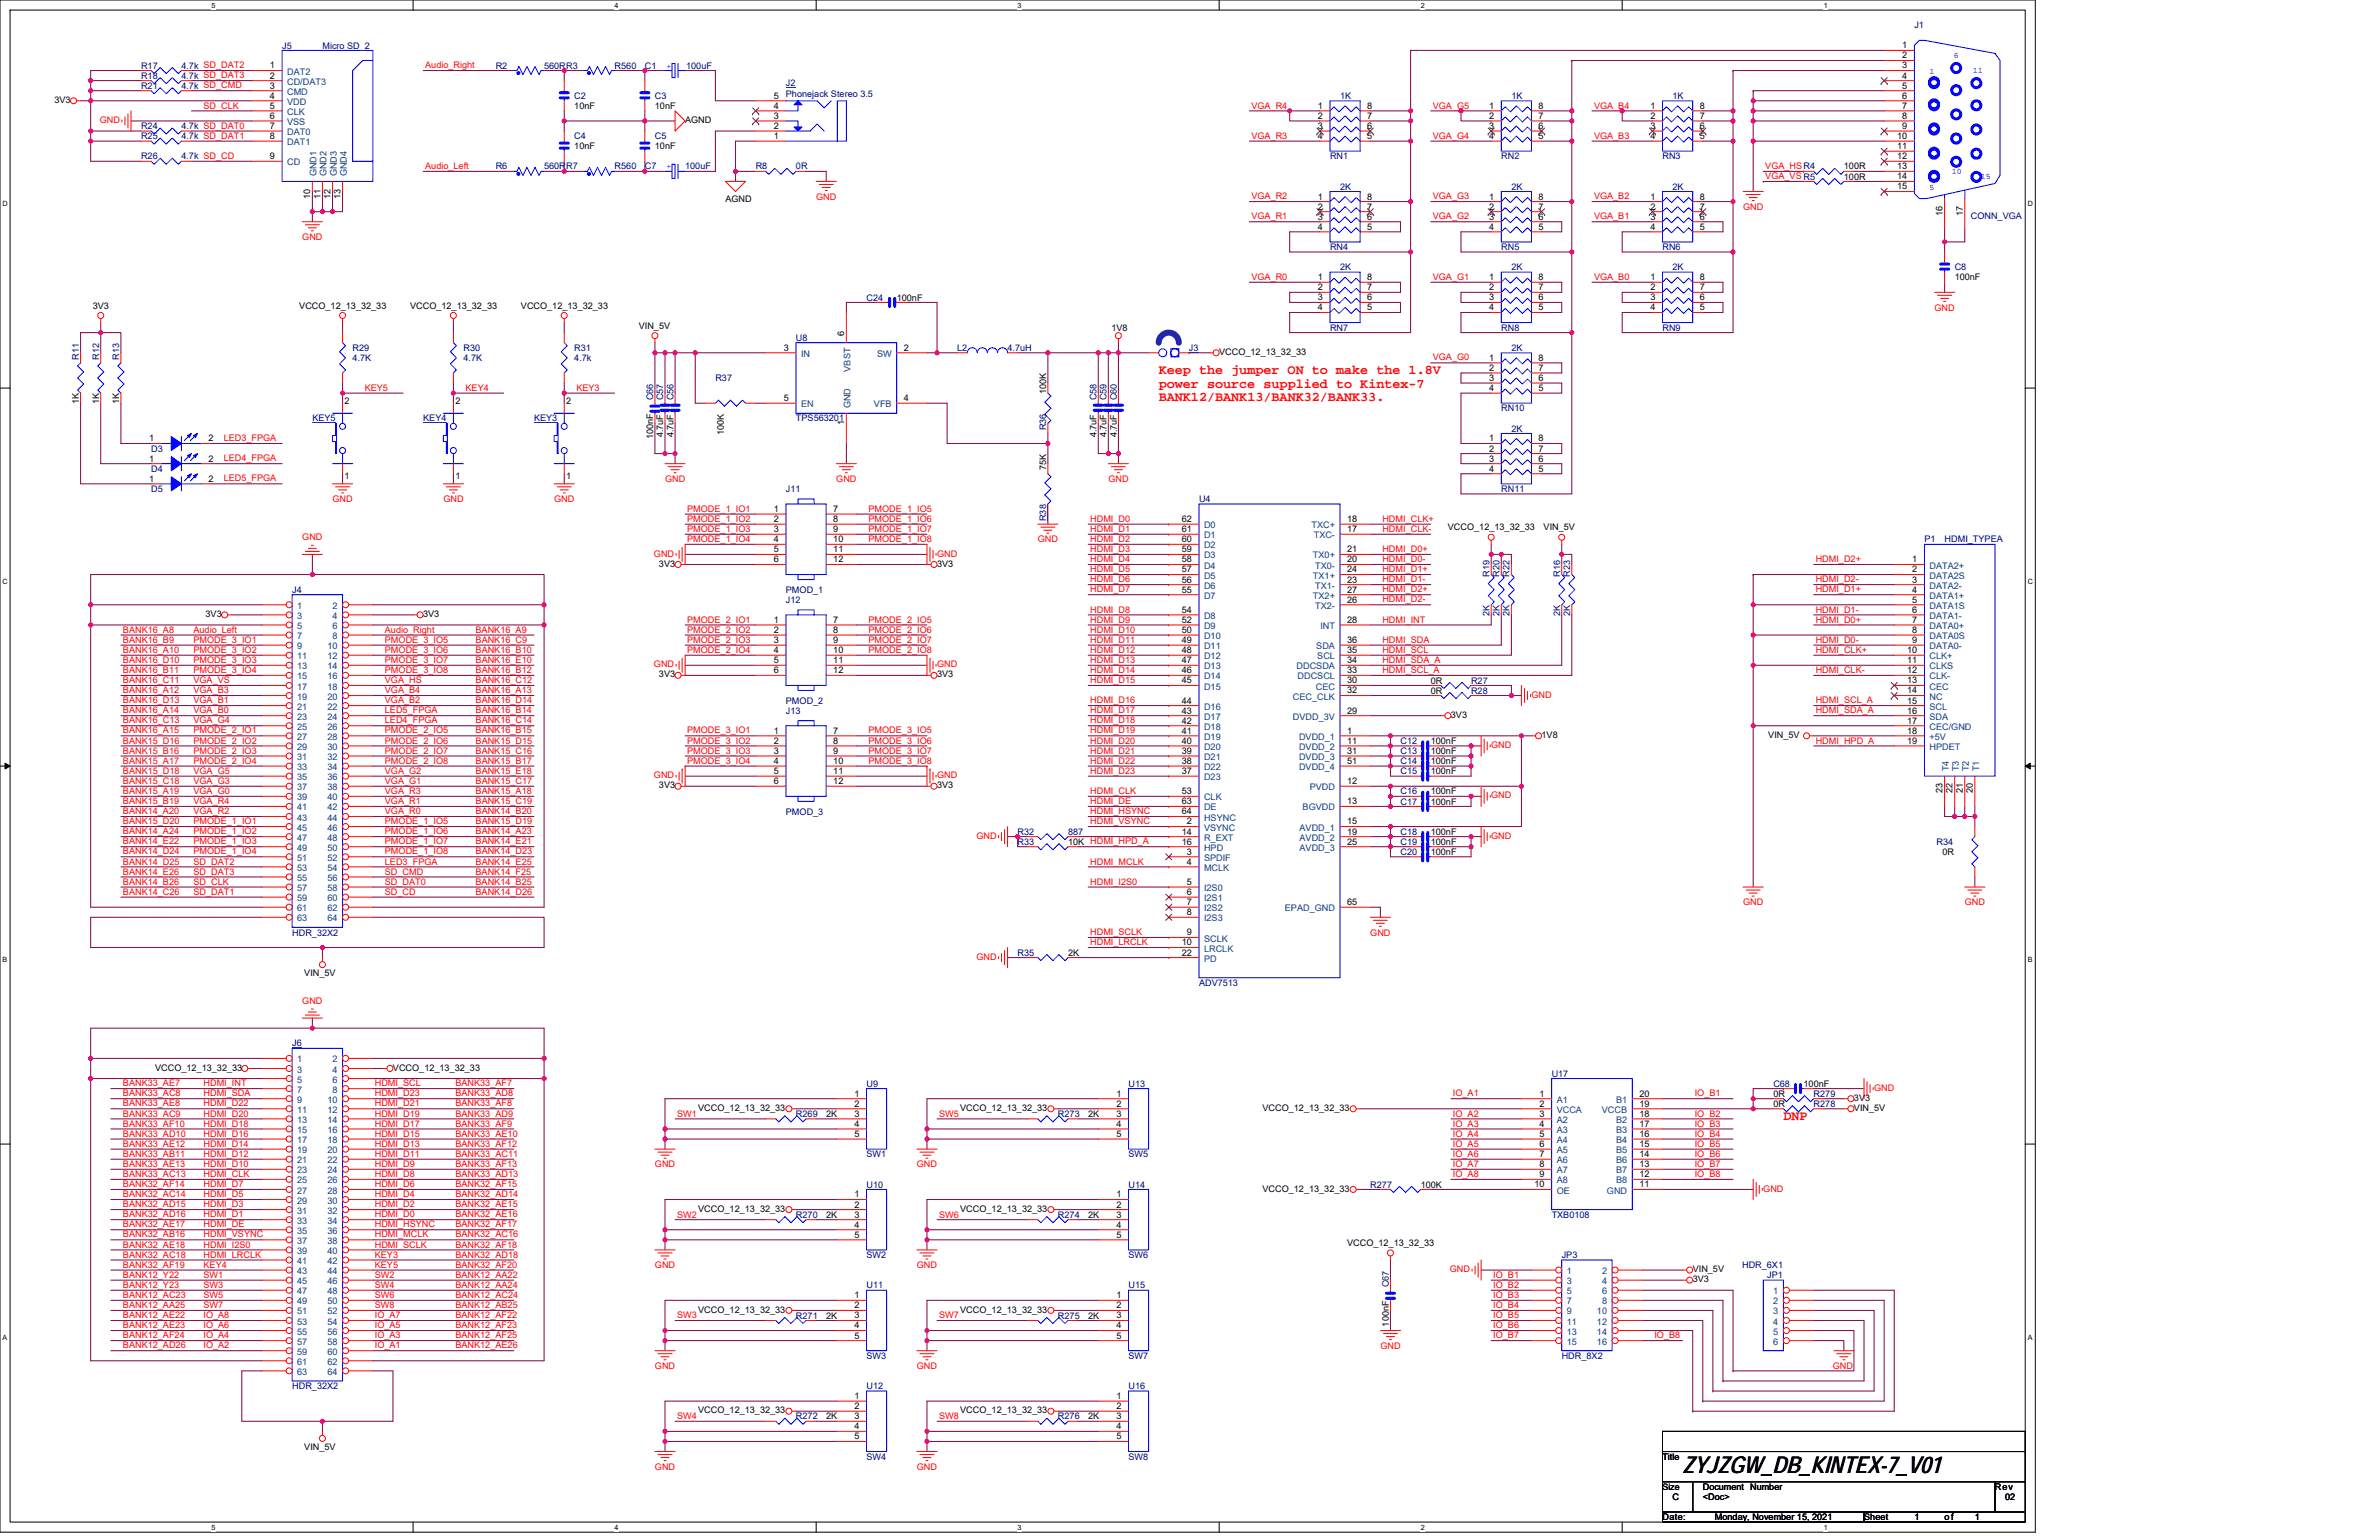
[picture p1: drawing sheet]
<svg xmlns="http://www.w3.org/2000/svg" width="432mm" height="279mm" viewBox="0 0 432 279" stroke-linecap="round" stroke-linejoin="round" font-family="sans-serif">
<defs><g id="words">
<text font-size="4.2" x="305.4" y="267.3">ZYJZGW_DB_KINTEX-7_V01</text>
<g font-size="2.4" fill="#f00">
<text x="210.3" y="67.9">Keep the jumper ON to make the 1.8V</text>
<text x="210.3" y="70.3">power source supplied to Kintex-7</text>
<text x="210.3" y="72.7">BANK12/BANK13/BANK32/BANK33.</text>
<text x="323.7" y="203.2">DNP</text>
</g>
<g font-size="1.6" fill="#000080">
<text x="347.5" y="5.1">J1</text>
<text x="51.2" y="8.8">J5</text>
<text x="58.5" y="8.8">Micro SD_2</text>
<text x="25.6" y="12.5">R17</text>
<text x="25.6" y="14.3">R18</text>
<text x="25.6" y="16.1">R21</text>
<text x="32.9" y="12.5">4.7k SD_DAT2</text>
<text x="32.9" y="14.3">4.7k SD_DAT3</text>
<text x="32.9" y="16.1">4.7k SD_CMD</text>
<text x="90" y="12.5">R2</text>
<text x="98.8" y="12.5">560RR3</text>
<text x="104.2" y="17.9">C2</text>
<text x="111.6" y="12.5">R560</text>
<text x="117" y="12.5">C1</text>
<text x="118.9" y="17.9">C3</text>
<text x="124.5" y="12.5">100uF</text>
<text x="142.6" y="15.6">J2</text>
<text x="142.6" y="17.6">Phonejack Stereo 3.5</text>
<text x="243.2" y="17.9">1K</text>
<text x="274.3" y="17.9">1K</text>
<text x="303.6" y="17.9">1K</text>
<text x="25.6" y="23.4">R24</text>
<text x="32.9" y="23.4">4.7k SD_DAT0</text>
<text x="25.6" y="28.9">R26</text>
<text x="25.6" y="25.3">R25</text>
<text x="32.9" y="28.9">4.7k SD_CD</text>
<text x="32.9" y="25.3">4.7k SD_DAT1</text>
<text x="104.2" y="25.3">C4</text>
<text x="118.9" y="25.3">C5</text>
<text x="241.4" y="28.9">RN1</text>
<text x="272.5" y="28.9">RN2</text>
<text x="301.8" y="28.9">RN3</text>
<text x="90" y="30.7">R6</text>
<text x="98.8" y="30.7">560RR7</text>
<text x="111.6" y="30.7">R560</text>
<text x="117" y="30.7">C7</text>
<text x="124.4" y="30.7">100uF</text>
<text x="137.2" y="30.7">R8</text>
<text x="144.5" y="30.7">0R</text>
<text x="243.2" y="34.4">2K</text>
<text x="274.3" y="34.4">2K</text>
<text x="303.6" y="34.4">2K</text>
<text x="357.7" y="39.7">CONN_VGA</text>
<text x="241.4" y="45.4">RN4</text>
<text x="272.5" y="45.4">RN5</text>
<text x="301.8" y="45.4">RN6</text>
<text x="243.2" y="49">2K</text>
<text x="274.3" y="49">2K</text>
<text x="303.6" y="49">2K</text>
<text x="354.8" y="49">C8</text>
<text x="157.3" y="54.5">C24</text>
<text x="14.3" y="65.3" transform="rotate(-90 14.3 65.3)">R11</text>
<text x="18" y="65.3" transform="rotate(-90 18 65.3)">R12</text>
<text x="21.6" y="65.3" transform="rotate(-90 21.6 65.3)">R13</text>
<text x="64" y="63.7">R29</text>
<text x="64" y="65.5">4.7K</text>
<text x="84.1" y="63.7">R30</text>
<text x="84.1" y="65.5">4.7K</text>
<text x="104.2" y="63.7">R31</text>
<text x="104.2" y="65.5">4.7k</text>
<text x="144.5" y="61.8">U8</text>
<text x="173.7" y="63.7">L2</text>
<text x="182.9" y="63.7">4.7uH</text>
<text x="215.8" y="63.7">J3</text>
<text x="241.4" y="60">RN7</text>
<text x="272.5" y="60">RN8</text>
<text x="274.3" y="63.7">2K</text>
<text x="301.8" y="60">RN9</text>
<text x="129.8" y="69.2">R37</text>
<text x="56.7" y="76.5">KEY5</text>
<text x="76.8" y="76.5">KEY4</text>
<text x="96.9" y="76.5">KEY3</text>
<text x="118.6" y="72.6" transform="rotate(-90 118.6 72.6)">C66</text>
<text x="120.4" y="72.6" transform="rotate(-90 120.4 72.6)">C57</text>
<text x="122.2" y="72.6" transform="rotate(-90 122.2 72.6)">C56</text>
<text x="144.5" y="76.5">TPS563201</text>
<text x="199" y="72.6" transform="rotate(-90 199 72.6)">C58</text>
<text x="200.9" y="72.6" transform="rotate(-90 200.9 72.6)">C59</text>
<text x="202.7" y="72.6" transform="rotate(-90 202.7 72.6)">C60</text>
<text x="272.5" y="74.6">RN10</text>
<text x="27.4" y="82">D3</text>
<text x="189.9" y="78.1" transform="rotate(-90 189.9 78.1)">R36</text>
<text x="274.3" y="78.3">2K</text>
<text x="27.4" y="85.6">D4</text>
<text x="27.4" y="89.3">D5</text>
<text x="142.6" y="89.3">J11</text>
<text x="272.5" y="89.3">RN11</text>
<text x="189.9" y="94.6" transform="rotate(-90 189.9 94.6)">R38</text>
<text x="217.6" y="91.1">U4</text>
<text x="349.3" y="98.4">P1</text>
<text x="353" y="98.4">HDMI_TYPEA</text>
<text x="53" y="107.6">J4</text>
<text x="142.6" y="107.6">PMOD_1</text>
<text x="270.4" y="104.6" transform="rotate(-90 270.4 104.6)">R19</text>
<text x="272.2" y="104.6" transform="rotate(-90 272.2 104.6)">R20</text>
<text x="274" y="104.6" transform="rotate(-90 274 104.6)">R22</text>
<text x="283.2" y="104.6" transform="rotate(-90 283.2 104.6)">R16</text>
<text x="285" y="104.6" transform="rotate(-90 285 104.6)">R23</text>
<text x="142.6" y="109.4">J12</text>
<text x="270.4" y="111.7" transform="rotate(-90 270.4 111.7)">2K</text>
<text x="272.2" y="111.7" transform="rotate(-90 272.2 111.7)">2K</text>
<text x="274" y="111.7" transform="rotate(-90 274 111.7)">2K</text>
<text x="283.2" y="111.7" transform="rotate(-90 283.2 111.7)">2K</text>
<text x="285" y="111.7" transform="rotate(-90 285 111.7)">2K</text>
<text x="267" y="124">R27</text>
<text x="267" y="125.8">R28</text>
<text x="142.6" y="127.7">PMOD_2</text>
<text x="142.6" y="129.5">J13</text>
<text x="254.2" y="135">C12</text>
<text x="254.2" y="136.8">C13</text>
<text x="254.2" y="140.5">C15</text>
<text x="254.2" y="138.6">C14</text>
<text x="142.6" y="147.8">PMOD_3</text>
<text x="254.2" y="144.1">C16</text>
<text x="254.2" y="146">C17</text>
<text x="184.7" y="153.3">R33</text>
<text x="184.7" y="151.4">R32</text>
<text x="193.9" y="151.4">887</text>
<text x="254.2" y="151.4">C18</text>
<text x="254.2" y="155.1">C20</text>
<text x="254.2" y="153.3">C19</text>
<text x="351.5" y="153.3">R34</text>
<text x="53" y="169.7">HDR_32X2</text>
<text x="184.7" y="173.4">R35</text>
<text x="217.6" y="178.9">ADV7513</text>
<text x="53" y="189.9">J6</text>
<text x="157.3" y="197.2">U9</text>
<text x="204.8" y="197.2">U13</text>
<text x="281.6" y="195.3">U17</text>
<text x="321.9" y="197.2">C68</text>
<text x="144.5" y="202.7">R269</text>
<text x="192" y="202.7">R273</text>
<text x="329.2" y="200.8">R278</text>
<text x="329.2" y="199">R279</text>
<text x="157.3" y="210">SW1</text>
<text x="204.8" y="210">SW5</text>
<text x="157.3" y="215.5">U10</text>
<text x="204.8" y="215.5">U14</text>
<text x="248.7" y="215.5">R277</text>
<text x="144.5" y="220.9">R270</text>
<text x="192" y="220.9">R274</text>
<text x="281.6" y="220.9">TXB0108</text>
<text x="157.3" y="233.7">U11</text>
<text x="157.3" y="228.3">SW2</text>
<text x="204.8" y="228.3">SW6</text>
<text x="204.8" y="233.7">U15</text>
<text x="252.1" y="233.5" transform="rotate(-90 252.1 233.5)">C67</text>
<text x="283.5" y="228.3">JP3</text>
<text x="316.2" y="230.1">HDR_6X1</text>
<text x="320.8" y="231.9">JP1</text>
<text x="144.5" y="239.2">R271</text>
<text x="192" y="239.2">R275</text>
<text x="157.3" y="246.5">SW3</text>
<text x="204.8" y="246.5">SW7</text>
<text x="283.5" y="246.5">HDR_8X2</text>
<text x="53" y="252">HDR_32X2</text>
<text x="144.5" y="257.5">R272</text>
<text x="157.3" y="252">U12</text>
<text x="192" y="257.5">R276</text>
<text x="204.8" y="252">U16</text>
<text x="157.3" y="264.8">SW4</text>
<text x="204.8" y="264.8">SW8</text>
</g>
<g font-size="1.6">
<text x="345.3" y="10.6">2</text>
<text x="345.3" y="8.8">1</text>
<text x="49" y="14.3">2</text>
<text x="49" y="16.1">3</text>
<text x="49" y="17.9">4</text>
<text x="49" y="12.4">1</text>
<text x="140.4" y="17.9">5</text>
<text x="345.3" y="17.9">6</text>
<text x="345.3" y="16.1">5</text>
<text x="345.3" y="14.3">4</text>
<text x="345.3" y="12.4">3</text>
<text x="9.9" y="18.7">3V3</text>
<text x="49" y="19.7">5</text>
<text x="49" y="21.6">6</text>
<text x="49" y="23.4">7</text>
<text x="104.2" y="19.8">10nF</text>
<text x="118.9" y="19.8">10nF</text>
<text x="124.4" y="22.3">AGND</text>
<text x="140.4" y="19.7">4</text>
<text x="140.4" y="21.6">3</text>
<text x="140.4" y="23.4">2</text>
<text x="239.2" y="19.7">1</text>
<text x="239.2" y="21.6">2</text>
<text x="239.2" y="23.4">3</text>
<text x="248.2" y="23.4">6</text>
<text x="248.2" y="21.6">7</text>
<text x="248.2" y="19.7">8</text>
<text x="270.3" y="19.7">1</text>
<text x="270.3" y="21.6">2</text>
<text x="270.3" y="23.4">3</text>
<text x="279.3" y="23.4">6</text>
<text x="279.3" y="21.6">7</text>
<text x="279.3" y="19.7">8</text>
<text x="299.5" y="19.7">1</text>
<text x="299.5" y="21.6">2</text>
<text x="299.5" y="23.4">3</text>
<text x="308.5" y="23.4">6</text>
<text x="308.5" y="21.6">7</text>
<text x="308.5" y="19.7">8</text>
<text x="345.3" y="19.7">7</text>
<text x="345.3" y="21.6">8</text>
<text x="345.3" y="23.4">9</text>
<text x="49" y="25.2">8</text>
<text x="49" y="28.9">9</text>
<text x="104.2" y="27.1">10nF</text>
<text x="118.9" y="27.1">10nF</text>
<text x="140.4" y="25.2">1</text>
<text x="239.2" y="25.2">4</text>
<text x="248.2" y="25.2">5</text>
<text x="270.3" y="25.2">4</text>
<text x="279.3" y="25.2">5</text>
<text x="299.5" y="25.2">4</text>
<text x="308.5" y="25.2">5</text>
<text x="344.3" y="25.2">10</text>
<text x="344.3" y="27.1">11</text>
<text x="344.3" y="28.9">12</text>
<text x="334.7" y="32.6">100R</text>
<text x="334.7" y="30.7">100R</text>
<text x="344.3" y="30.7">13</text>
<text x="344.3" y="32.5">14</text>
<text x="344.3" y="34.4">15</text>
<text x="56.3" y="36" transform="rotate(-90 56.3 36)">10</text>
<text x="58.1" y="36" transform="rotate(-90 58.1 36)">11</text>
<text x="60" y="36" transform="rotate(-90 60 36)">12</text>
<text x="61.8" y="36" transform="rotate(-90 61.8 36)">13</text>
<text x="131.7" y="36.6">AGND</text>
<text x="239.2" y="36.2">1</text>
<text x="239.2" y="38">2</text>
<text x="239.2" y="39.9">3</text>
<text x="239.2" y="41.7">4</text>
<text x="248.2" y="41.7">5</text>
<text x="248.2" y="39.9">6</text>
<text x="248.2" y="38">7</text>
<text x="248.2" y="36.2">8</text>
<text x="270.3" y="36.2">1</text>
<text x="270.3" y="38">2</text>
<text x="270.3" y="39.9">3</text>
<text x="270.3" y="41.7">4</text>
<text x="279.3" y="41.7">5</text>
<text x="279.3" y="39.9">6</text>
<text x="279.3" y="38">7</text>
<text x="279.3" y="36.2">8</text>
<text x="299.5" y="36.2">1</text>
<text x="299.5" y="38">2</text>
<text x="299.5" y="39.9">3</text>
<text x="299.5" y="41.7">4</text>
<text x="308.5" y="41.7">5</text>
<text x="308.5" y="39.9">6</text>
<text x="308.5" y="38">7</text>
<text x="308.5" y="36.2">8</text>
<text x="352.6" y="39.2" transform="rotate(-90 352.6 39.2)">16</text>
<text x="356.2" y="39.2" transform="rotate(-90 356.2 39.2)">17</text>
<text x="239.2" y="50.8">1</text>
<text x="239.2" y="52.7">2</text>
<text x="248.2" y="52.7">7</text>
<text x="248.2" y="50.8">8</text>
<text x="270.3" y="50.8">1</text>
<text x="270.3" y="52.7">2</text>
<text x="279.3" y="52.7">7</text>
<text x="279.3" y="50.8">8</text>
<text x="299.5" y="50.8">1</text>
<text x="299.5" y="52.7">2</text>
<text x="308.5" y="52.7">7</text>
<text x="308.5" y="50.8">8</text>
<text x="354.8" y="50.9">100nF</text>
<text x="16.8" y="56">3V3</text>
<text x="54.3" y="56">VCCO_12_13_32_33</text>
<text x="74.4" y="56">VCCO_12_13_32_33</text>
<text x="94.6" y="56">VCCO_12_13_32_33</text>
<text x="115.9" y="59.6">VIN_5V</text>
<text x="162.8" y="54.5">100nF</text>
<text x="239.2" y="54.5">3</text>
<text x="239.2" y="56.3">4</text>
<text x="248.2" y="56.3">5</text>
<text x="248.2" y="54.5">6</text>
<text x="270.3" y="54.5">3</text>
<text x="270.3" y="56.3">4</text>
<text x="279.3" y="56.3">5</text>
<text x="279.3" y="54.5">6</text>
<text x="299.5" y="54.5">3</text>
<text x="299.5" y="56.3">4</text>
<text x="308.5" y="56.3">5</text>
<text x="308.5" y="54.5">6</text>
<text x="142.3" y="63.6">3</text>
<text x="153.2" y="60.9" transform="rotate(-90 153.2 60.9)">6</text>
<text x="164" y="63.6">2</text>
<text x="201.7" y="60">1V8</text>
<text x="221.3" y="64.4">VCCO_12_13_32_33</text>
<text x="270.3" y="65.5">1</text>
<text x="279.3" y="65.5">8</text>
<text x="189.9" y="71.5" transform="rotate(-90 189.9 71.5)">100K</text>
<text x="270.3" y="67.3">2</text>
<text x="270.3" y="69.1">3</text>
<text x="270.3" y="70.9">4</text>
<text x="279.3" y="70.9">5</text>
<text x="279.3" y="69.1">6</text>
<text x="279.3" y="67.3">7</text>
<text x="14.3" y="73.3" transform="rotate(-90 14.3 73.3)">1K</text>
<text x="18" y="73.3" transform="rotate(-90 18 73.3)">1K</text>
<text x="21.6" y="73.3" transform="rotate(-90 21.6 73.3)">1K</text>
<text x="62.6" y="73.3">2</text>
<text x="82.7" y="73.3">2</text>
<text x="102.8" y="73.3">2</text>
<text x="142.3" y="72.8">5</text>
<text x="153.2" y="77.2" transform="rotate(-90 153.2 77.2)">1</text>
<text x="164" y="72.8">4</text>
<text x="27.1" y="80.1">1</text>
<text x="27.1" y="83.8">1</text>
<text x="37.9" y="80.1">2</text>
<text x="37.9" y="83.8">2</text>
<text x="118.6" y="79.7" transform="rotate(-90 118.6 79.7)">100nF</text>
<text x="120.4" y="79.4" transform="rotate(-90 120.4 79.4)">4.7uF</text>
<text x="122.2" y="79.4" transform="rotate(-90 122.2 79.4)">4.7uF</text>
<text x="131.4" y="79" transform="rotate(-90 131.4 79)">100K</text>
<text x="199" y="79.4" transform="rotate(-90 199 79.4)">4.7uF</text>
<text x="200.9" y="79.4" transform="rotate(-90 200.9 79.4)">4.7uF</text>
<text x="202.7" y="79.4" transform="rotate(-90 202.7 79.4)">4.7uF</text>
<text x="270.3" y="80.1">1</text>
<text x="270.3" y="81.9">2</text>
<text x="270.3" y="83.8">3</text>
<text x="279.3" y="83.8">6</text>
<text x="279.3" y="81.9">7</text>
<text x="279.3" y="80.1">8</text>
<text x="27.1" y="87.4">1</text>
<text x="37.9" y="87.4">2</text>
<text x="62.6" y="86.9">1</text>
<text x="82.7" y="86.9">1</text>
<text x="102.8" y="86.9">1</text>
<text x="189.9" y="85.2" transform="rotate(-90 189.9 85.2)">75K</text>
<text x="270.3" y="85.6">4</text>
<text x="279.3" y="85.6">5</text>
<text x="140.4" y="94.7">2</text>
<text x="140.4" y="92.9">1</text>
<text x="151.2" y="94.7">8</text>
<text x="151.2" y="92.9">7</text>
<text x="214.5" y="94.7">62</text>
<text x="244.5" y="94.7">18</text>
<text x="140.4" y="98.4">4</text>
<text x="140.4" y="96.6">3</text>
<text x="140.4" y="100.2">5</text>
<text x="151.2" y="98.4">10</text>
<text x="151.2" y="96.6">9</text>
<text x="151.2" y="100.2">11</text>
<text x="214.5" y="100.2">59</text>
<text x="214.5" y="98.4">60</text>
<text x="214.5" y="96.6">61</text>
<text x="244.5" y="96.6">17</text>
<text x="244.5" y="100.2">21</text>
<text x="262.8" y="96.2">VCCO_12_13_32_33</text>
<text x="280.2" y="96.2">VIN_5V</text>
<text x="119.6" y="102.8">3V3</text>
<text x="140.4" y="102">6</text>
<text x="151.2" y="102">12</text>
<text x="170.1" y="102.8">3V3</text>
<text x="214.5" y="107.5">55</text>
<text x="214.5" y="105.7">56</text>
<text x="214.5" y="103.9">57</text>
<text x="214.5" y="102">58</text>
<text x="244.5" y="102">20</text>
<text x="244.5" y="105.7">23</text>
<text x="244.5" y="103.9">24</text>
<text x="244.5" y="107.5">27</text>
<text x="347.1" y="102">1</text>
<text x="347.1" y="103.9">2</text>
<text x="347.1" y="105.7">3</text>
<text x="347.1" y="107.5">4</text>
<text x="37.3" y="111.9">3V3</text>
<text x="76.8" y="111.9">3V3</text>
<text x="140.4" y="113">1</text>
<text x="151.2" y="113">7</text>
<text x="214.5" y="113">52</text>
<text x="214.5" y="111.2">54</text>
<text x="244.5" y="109.4">26</text>
<text x="244.5" y="113">28</text>
<text x="347.1" y="109.4">5</text>
<text x="347.1" y="111.2">6</text>
<text x="347.1" y="113">7</text>
<text x="140.4" y="114.8">2</text>
<text x="140.4" y="118.5">4</text>
<text x="140.4" y="116.7">3</text>
<text x="151.2" y="114.8">8</text>
<text x="151.2" y="118.5">10</text>
<text x="151.2" y="116.7">9</text>
<text x="214.5" y="118.5">48</text>
<text x="214.5" y="116.7">49</text>
<text x="214.5" y="114.8">50</text>
<text x="244.5" y="118.5">35</text>
<text x="244.5" y="116.7">36</text>
<text x="346.2" y="118.5">10</text>
<text x="347.1" y="114.8">8</text>
<text x="347.1" y="116.7">9</text>
<text x="119.6" y="122.9">3V3</text>
<text x="140.4" y="122.2">6</text>
<text x="140.4" y="120.3">5</text>
<text x="151.2" y="122.2">12</text>
<text x="151.2" y="120.3">11</text>
<text x="170.1" y="122.9">3V3</text>
<text x="214.5" y="124">45</text>
<text x="214.5" y="122.2">46</text>
<text x="214.5" y="120.3">47</text>
<text x="244.5" y="124">30</text>
<text x="244.5" y="125.8">32</text>
<text x="244.5" y="120.3">34</text>
<text x="244.5" y="122.2">33</text>
<text x="259.7" y="124">0R</text>
<text x="259.7" y="125.8">0R</text>
<text x="346.2" y="120.3">11</text>
<text x="346.2" y="122.2">12</text>
<text x="346.2" y="124">13</text>
<text x="346.2" y="125.8">14</text>
<text x="214.5" y="131.3">42</text>
<text x="214.5" y="129.5">43</text>
<text x="214.5" y="127.6">44</text>
<text x="244.5" y="129.5">29</text>
<text x="263.3" y="130.2">3V3</text>
<text x="346.2" y="127.6">15</text>
<text x="346.2" y="129.5">16</text>
<text x="346.2" y="131.3">17</text>
<text x="140.4" y="135">2</text>
<text x="140.4" y="133.1">1</text>
<text x="140.4" y="136.8">3</text>
<text x="151.2" y="135">8</text>
<text x="151.2" y="133.1">7</text>
<text x="151.2" y="136.8">9</text>
<text x="214.5" y="136.8">39</text>
<text x="214.5" y="135">40</text>
<text x="214.5" y="133.1">41</text>
<text x="244.5" y="133.1">1</text>
<text x="244.5" y="135">11</text>
<text x="244.5" y="136.8">31</text>
<text x="259.7" y="135">100nF</text>
<text x="259.7" y="136.8">100nF</text>
<text x="279.8" y="133.9">1V8</text>
<text x="321" y="133.9">VIN_5V</text>
<text x="346.2" y="133.1">18</text>
<text x="346.2" y="135">19</text>
<text x="119.6" y="143">3V3</text>
<text x="140.4" y="138.6">4</text>
<text x="140.4" y="142.3">6</text>
<text x="140.4" y="140.4">5</text>
<text x="151.2" y="138.6">10</text>
<text x="151.2" y="142.3">12</text>
<text x="151.2" y="140.4">11</text>
<text x="170.1" y="143">3V3</text>
<text x="214.5" y="140.4">37</text>
<text x="214.5" y="138.6">38</text>
<text x="244.5" y="138.6">51</text>
<text x="244.5" y="142.3">12</text>
<text x="259.7" y="140.5">100nF</text>
<text x="259.7" y="138.6">100nF</text>
<text x="352.6" y="143.9" transform="rotate(-90 352.6 143.9)">23</text>
<text x="354.4" y="143.9" transform="rotate(-90 354.4 143.9)">22</text>
<text x="356.2" y="143.9" transform="rotate(-90 356.2 143.9)">21</text>
<text x="358.1" y="143.9" transform="rotate(-90 358.1 143.9)">20</text>
<text x="214.5" y="144.1">53</text>
<text x="214.5" y="145.9">63</text>
<text x="214.5" y="147.8">64</text>
<text x="215.4" y="149.6">2</text>
<text x="244.5" y="149.6">15</text>
<text x="244.5" y="145.9">13</text>
<text x="259.7" y="144.1">100nF</text>
<text x="259.7" y="146">100nF</text>
<text x="193.9" y="153.3">10K HDMI_HPD_A</text>
<text x="214.5" y="151.4">14</text>
<text x="214.5" y="153.2">16</text>
<text x="215.4" y="155.1">3</text>
<text x="244.5" y="151.4">19</text>
<text x="244.5" y="153.2">25</text>
<text x="259.7" y="151.4">100nF</text>
<text x="259.7" y="155.1">100nF</text>
<text x="259.7" y="153.3">100nF</text>
<text x="352.6" y="155.1">0R</text>
<text x="215.4" y="156.9">4</text>
<text x="215.4" y="160.6">5</text>
<text x="215.4" y="162.4">6</text>
<text x="215.4" y="164.2">7</text>
<text x="215.4" y="166">8</text>
<text x="244.5" y="164.2">65</text>
<text x="193.9" y="173.4">2K</text>
<text x="214.5" y="171.5">10</text>
<text x="214.5" y="173.4">22</text>
<text x="215.4" y="169.7">9</text>
<text x="55.2" y="177.1">VIN_5V</text>
<text x="28.2" y="194.2">VCCO_12_13_32_33</text>
<text x="71.3" y="194.2">VCCO_12_13_32_33</text>
<text x="327.4" y="197.2">100nF</text>
<text x="126.7" y="201.6">VCCO_12_13_32_33</text>
<text x="150" y="202.7">2K</text>
<text x="155.1" y="199">1</text>
<text x="155.1" y="200.8">2</text>
<text x="155.1" y="202.6">3</text>
<text x="174.3" y="201.6">VCCO_12_13_32_33</text>
<text x="197.5" y="202.7">2K</text>
<text x="202.6" y="199">1</text>
<text x="202.6" y="200.8">2</text>
<text x="202.6" y="202.6">3</text>
<text x="229.1" y="201.6">VCCO_12_13_32_33</text>
<text x="279.4" y="199">1</text>
<text x="279.4" y="200.8">2</text>
<text x="279.4" y="202.6">3</text>
<text x="297.5" y="202.6">18</text>
<text x="297.5" y="199">20</text>
<text x="297.5" y="200.8">19</text>
<text x="321.9" y="200.8">0R</text>
<text x="321.9" y="199">0R</text>
<text x="336.5" y="199.7">3V3</text>
<text x="336.5" y="201.6">VIN_5V</text>
<text x="155.1" y="204.5">4</text>
<text x="155.1" y="206.3">5</text>
<text x="202.6" y="204.5">4</text>
<text x="202.6" y="206.3">5</text>
<text x="279.4" y="204.5">4</text>
<text x="279.4" y="206.3">5</text>
<text x="279.4" y="208.1">6</text>
<text x="279.4" y="209.9">7</text>
<text x="297.5" y="209.9">14</text>
<text x="297.5" y="208.1">15</text>
<text x="297.5" y="206.3">16</text>
<text x="297.5" y="204.5">17</text>
<text x="257.9" y="215.5">100K</text>
<text x="278.5" y="215.4">10</text>
<text x="279.4" y="211.8">8</text>
<text x="279.4" y="213.6">9</text>
<text x="297.5" y="213.6">12</text>
<text x="297.5" y="211.8">13</text>
<text x="297.5" y="215.4">11</text>
<text x="126.7" y="219.8">VCCO_12_13_32_33</text>
<text x="150" y="220.9">2K</text>
<text x="155.1" y="217.3">1</text>
<text x="155.1" y="219.1">2</text>
<text x="155.1" y="220.9">3</text>
<text x="174.3" y="219.8">VCCO_12_13_32_33</text>
<text x="197.5" y="220.9">2K</text>
<text x="202.6" y="217.3">1</text>
<text x="202.6" y="219.1">2</text>
<text x="202.6" y="220.9">3</text>
<text x="229.1" y="216.2">VCCO_12_13_32_33</text>
<text x="155.1" y="222.7">4</text>
<text x="155.1" y="224.6">5</text>
<text x="202.6" y="222.7">4</text>
<text x="202.6" y="224.6">5</text>
<text x="244.5" y="226.1">VCCO_12_13_32_33</text>
<text x="307.2" y="230.8">VIN_5V</text>
<text x="307.2" y="232.6">3V3</text>
<text x="126.7" y="238.1">VCCO_12_13_32_33</text>
<text x="150" y="239.2">2K</text>
<text x="155.1" y="235.5">1</text>
<text x="155.1" y="237.4">2</text>
<text x="155.1" y="239.2">3</text>
<text x="174.3" y="238.1">VCCO_12_13_32_33</text>
<text x="197.5" y="239.2">2K</text>
<text x="202.6" y="235.5">1</text>
<text x="202.6" y="237.4">2</text>
<text x="202.6" y="239.2">3</text>
<text x="155.1" y="241">4</text>
<text x="155.1" y="242.9">5</text>
<text x="202.6" y="241">4</text>
<text x="202.6" y="242.9">5</text>
<text x="252.1" y="240.7" transform="rotate(-90 252.1 240.7)">100nF</text>
<text x="126.7" y="256.4">VCCO_12_13_32_33</text>
<text x="150" y="257.5">2K</text>
<text x="155.1" y="253.8">1</text>
<text x="155.1" y="255.7">2</text>
<text x="155.1" y="257.5">3</text>
<text x="174.3" y="256.4">VCCO_12_13_32_33</text>
<text x="197.5" y="257.5">2K</text>
<text x="202.6" y="253.8">1</text>
<text x="202.6" y="255.7">2</text>
<text x="202.6" y="257.5">3</text>
<text x="55.2" y="263">VIN_5V</text>
<text x="155.1" y="259.3">4</text>
<text x="155.1" y="261.1">5</text>
<text x="202.6" y="259.3">4</text>
<text x="202.6" y="261.1">5</text>
<text x="301.8" y="264.8">Title</text>
<text x="301.8" y="270.3">Size</text>
<text x="301.8" y="275.8">Date:</text>
<text x="303.6" y="272.1">C</text>
<text x="309.1" y="270.3">Document Number</text>
<text x="309.1" y="272.1">&lt;Doc&gt;</text>
<text x="311.3" y="275.8">Monday, November 15, 2021</text>
<text x="338.3" y="275.8">Sheet</text>
<text x="347.5" y="275.8">1</text>
<text x="353" y="275.8">of</text>
<text x="358.4" y="275.8">1</text>
<text x="362.1" y="270.3">Rev</text>
<text x="363.9" y="272.1">02</text>
</g>
<g font-size="1.6" fill="#004080">
<text x="52.1" y="15.4">CD/DAT3</text>
<text x="52.1" y="17.2">CMD</text>
<text x="52.1" y="13.5">DAT2</text>
<text x="52.1" y="19">VDD</text>
<text x="52.1" y="20.9">CLK</text>
<text x="52.1" y="22.7">VSS</text>
<text x="52.1" y="24.5">DAT0</text>
<text x="52.1" y="26.3">DAT1</text>
<text x="52.1" y="30">CD</text>
<text x="57.5" y="32" transform="rotate(-90 57.5 32)">GND1</text>
<text x="59.3" y="32" transform="rotate(-90 59.3 32)">GND2</text>
<text x="61.1" y="32" transform="rotate(-90 61.1 32)">GND3</text>
<text x="62.9" y="32" transform="rotate(-90 62.9 32)">GND4</text>
<text x="145.4" y="64.8">IN</text>
<text x="159.2" y="64.8">SW</text>
<text x="154.4" y="67.4" transform="rotate(-90 154.4 67.4)">VBST</text>
<text x="145.4" y="73.9">EN</text>
<text x="154.4" y="74.1" transform="rotate(-90 154.4 74.1)">GND</text>
<text x="158.6" y="73.9">VFB</text>
<text x="218.5" y="95.8">D0</text>
<text x="238" y="95.8">TXC+</text>
<text x="218.5" y="101.3">D3</text>
<text x="218.5" y="99.5">D2</text>
<text x="218.5" y="97.7">D1</text>
<text x="238.3" y="101.3">TX0+</text>
<text x="238.5" y="97.7">TXC-</text>
<text x="218.5" y="106.8">D6</text>
<text x="218.5" y="105">D5</text>
<text x="218.5" y="103.2">D4</text>
<text x="238.3" y="105">TX1+</text>
<text x="238.7" y="103.2">TX0-</text>
<text x="238.7" y="106.8">TX1-</text>
<text x="350.2" y="103.2">DATA2+</text>
<text x="350.2" y="105">DATA2S</text>
<text x="350.2" y="106.8">DATA2-</text>
<text x="53.9" y="110.5">1</text>
<text x="53.9" y="112.3">3</text>
<text x="60.3" y="110.5">2</text>
<text x="60.3" y="112.3">4</text>
<text x="218.5" y="112.3">D8</text>
<text x="218.5" y="108.6">D7</text>
<text x="238.3" y="108.6">TX2+</text>
<text x="238.7" y="110.5">TX2-</text>
<text x="350.2" y="108.6">DATA1+</text>
<text x="350.2" y="110.5">DATA1S</text>
<text x="350.2" y="112.3">DATA1-</text>
<text x="53.9" y="114.1">5</text>
<text x="53.9" y="116">7</text>
<text x="53.9" y="117.8">9</text>
<text x="53.9" y="119.6">11</text>
<text x="59.4" y="117.8">10</text>
<text x="59.4" y="119.6">12</text>
<text x="60.3" y="114.1">6</text>
<text x="60.3" y="116">8</text>
<text x="218.5" y="119.6">D12</text>
<text x="218.5" y="117.8">D11</text>
<text x="218.5" y="116">D10</text>
<text x="218.5" y="114.1">D9</text>
<text x="238.9" y="117.8">SDA</text>
<text x="239.1" y="119.6">SCL</text>
<text x="239.7" y="114.1">INT</text>
<text x="350.2" y="114.1">DATA0+</text>
<text x="350.2" y="116">DATA0S</text>
<text x="350.2" y="117.8">DATA0-</text>
<text x="350.2" y="119.6">CLK+</text>
<text x="53.9" y="121.4">13</text>
<text x="53.9" y="123.3">15</text>
<text x="53.9" y="125.1">17</text>
<text x="59.4" y="121.4">14</text>
<text x="59.4" y="123.3">16</text>
<text x="59.4" y="125.1">18</text>
<text x="218.5" y="125.1">D15</text>
<text x="218.5" y="123.3">D14</text>
<text x="218.5" y="121.4">D13</text>
<text x="235.3" y="121.4">DDCSDA</text>
<text x="235.5" y="123.3">DDCSCL</text>
<text x="238.8" y="125.1">CEC</text>
<text x="350.2" y="121.4">CLKS</text>
<text x="350.2" y="123.3">CLK-</text>
<text x="350.2" y="125.1">CEC</text>
<text x="53.9" y="126.9">19</text>
<text x="53.9" y="128.8">21</text>
<text x="53.9" y="130.6">23</text>
<text x="59.4" y="126.9">20</text>
<text x="59.4" y="128.8">22</text>
<text x="59.4" y="130.6">24</text>
<text x="218.5" y="130.6">D17</text>
<text x="218.5" y="128.8">D16</text>
<text x="234.7" y="130.6">DVDD_3V</text>
<text x="234.7" y="126.9">CEC_CLK</text>
<text x="350.2" y="126.9">NC</text>
<text x="350.2" y="128.8">SCL</text>
<text x="350.2" y="130.6">SDA</text>
<text x="53.9" y="132.4">25</text>
<text x="53.9" y="134.2">27</text>
<text x="53.9" y="136.1">29</text>
<text x="53.9" y="137.9">31</text>
<text x="59.4" y="132.4">26</text>
<text x="59.4" y="134.2">28</text>
<text x="59.4" y="136.1">30</text>
<text x="59.4" y="137.9">32</text>
<text x="218.5" y="137.9">D21</text>
<text x="218.5" y="136.1">D20</text>
<text x="218.5" y="134.2">D19</text>
<text x="218.5" y="132.4">D18</text>
<text x="235.8" y="134.2">DVDD_1</text>
<text x="235.8" y="136.1">DVDD_2</text>
<text x="235.8" y="137.9">DVDD_3</text>
<text x="350.2" y="132.4">CEC/GND</text>
<text x="350.2" y="134.2">+5V</text>
<text x="350.2" y="136.1">HPDET</text>
<text x="53.9" y="139.7">33</text>
<text x="53.9" y="141.6">35</text>
<text x="53.9" y="143.4">37</text>
<text x="59.4" y="139.7">34</text>
<text x="59.4" y="141.6">36</text>
<text x="59.4" y="143.4">38</text>
<text x="218.5" y="141.6">D23</text>
<text x="218.5" y="139.7">D22</text>
<text x="235.8" y="139.7">DVDD_4</text>
<text x="237.7" y="143.4">PVDD</text>
<text x="353.7" y="139.9" transform="rotate(-90 353.7 139.9)">T4</text>
<text x="355.5" y="139.9" transform="rotate(-90 355.5 139.9)">T3</text>
<text x="357.4" y="139.9" transform="rotate(-90 357.4 139.9)">T2</text>
<text x="359.2" y="139.9" transform="rotate(-90 359.2 139.9)">T1</text>
<text x="53.9" y="145.2">39</text>
<text x="53.9" y="147">41</text>
<text x="53.9" y="148.9">43</text>
<text x="59.4" y="145.2">40</text>
<text x="59.4" y="147">42</text>
<text x="59.4" y="148.9">44</text>
<text x="218.5" y="145.2">CLK</text>
<text x="218.5" y="147">DE</text>
<text x="218.5" y="148.9">HSYNC</text>
<text x="236.4" y="147">BGVDD</text>
<text x="53.9" y="150.7">45</text>
<text x="53.9" y="152.5">47</text>
<text x="53.9" y="154.4">49</text>
<text x="59.4" y="150.7">46</text>
<text x="59.4" y="152.5">48</text>
<text x="59.4" y="154.4">50</text>
<text x="218.5" y="150.7">VSYNC</text>
<text x="218.5" y="152.5">R_EXT</text>
<text x="218.5" y="154.4">HPD</text>
<text x="235.9" y="150.7">AVDD_1</text>
<text x="235.9" y="152.5">AVDD_2</text>
<text x="235.9" y="154.4">AVDD_3</text>
<text x="53.9" y="156.2">51</text>
<text x="53.9" y="158">53</text>
<text x="53.9" y="159.8">55</text>
<text x="53.9" y="161.7">57</text>
<text x="59.4" y="156.2">52</text>
<text x="59.4" y="158">54</text>
<text x="59.4" y="159.8">56</text>
<text x="59.4" y="161.7">58</text>
<text x="218.5" y="156.2">SPDIF</text>
<text x="218.5" y="158">MCLK</text>
<text x="218.5" y="161.7">I2S0</text>
<text x="53.9" y="163.5">59</text>
<text x="53.9" y="165.3">61</text>
<text x="53.9" y="167.2">63</text>
<text x="59.4" y="163.5">60</text>
<text x="59.4" y="165.3">62</text>
<text x="59.4" y="167.2">64</text>
<text x="218.5" y="163.5">I2S1</text>
<text x="218.5" y="165.3">I2S2</text>
<text x="218.5" y="167.2">I2S3</text>
<text x="233.2" y="165.3">EPAD_GND</text>
<text x="218.5" y="170.8">SCLK</text>
<text x="218.5" y="172.7">LRCLK</text>
<text x="218.5" y="174.5">PD</text>
<text x="53.9" y="192.8">1</text>
<text x="53.9" y="194.6">3</text>
<text x="53.9" y="196.4">5</text>
<text x="60.3" y="192.8">2</text>
<text x="60.3" y="194.6">4</text>
<text x="60.3" y="196.4">6</text>
<text x="53.9" y="198.3">7</text>
<text x="53.9" y="200.1">9</text>
<text x="53.9" y="201.9">11</text>
<text x="53.9" y="203.7">13</text>
<text x="59.4" y="200.1">10</text>
<text x="59.4" y="201.9">12</text>
<text x="59.4" y="203.7">14</text>
<text x="60.3" y="198.3">8</text>
<text x="282.5" y="200.1">A1</text>
<text x="282.5" y="201.9">VCCA</text>
<text x="282.5" y="203.7">A2</text>
<text x="290.8" y="201.9">VCCB</text>
<text x="293.3" y="203.7">B2</text>
<text x="293.3" y="200.1">B1</text>
<text x="53.9" y="205.6">15</text>
<text x="53.9" y="207.4">17</text>
<text x="53.9" y="209.2">19</text>
<text x="59.4" y="205.6">16</text>
<text x="59.4" y="207.4">18</text>
<text x="59.4" y="209.2">20</text>
<text x="282.5" y="205.6">A3</text>
<text x="282.5" y="207.4">A4</text>
<text x="282.5" y="209.2">A5</text>
<text x="293.3" y="209.2">B5</text>
<text x="293.3" y="207.4">B4</text>
<text x="293.3" y="205.6">B3</text>
<text x="53.9" y="211.1">21</text>
<text x="53.9" y="212.9">23</text>
<text x="53.9" y="214.7">25</text>
<text x="59.4" y="211.1">22</text>
<text x="59.4" y="212.9">24</text>
<text x="59.4" y="214.7">26</text>
<text x="282.5" y="211.1">A6</text>
<text x="282.5" y="212.9">A7</text>
<text x="282.5" y="214.7">A8</text>
<text x="293.3" y="214.7">B8</text>
<text x="293.3" y="212.9">B7</text>
<text x="293.3" y="211.1">B6</text>
<text x="53.9" y="216.5">27</text>
<text x="53.9" y="218.4">29</text>
<text x="53.9" y="220.2">31</text>
<text x="59.4" y="216.5">28</text>
<text x="59.4" y="218.4">30</text>
<text x="59.4" y="220.2">32</text>
<text x="282.5" y="216.5">OE</text>
<text x="291.7" y="216.5">GND</text>
<text x="53.9" y="222">33</text>
<text x="53.9" y="223.9">35</text>
<text x="53.9" y="225.7">37</text>
<text x="53.9" y="227.5">39</text>
<text x="59.4" y="222">34</text>
<text x="59.4" y="223.9">36</text>
<text x="59.4" y="225.7">38</text>
<text x="59.4" y="227.5">40</text>
<text x="53.9" y="229.3">41</text>
<text x="53.9" y="231.2">43</text>
<text x="53.9" y="233">45</text>
<text x="59.4" y="229.3">42</text>
<text x="59.4" y="231.2">44</text>
<text x="59.4" y="233">46</text>
<text x="284.4" y="231.2">1</text>
<text x="284.4" y="233">3</text>
<text x="290.8" y="231.2">2</text>
<text x="290.8" y="233">4</text>
<text x="53.9" y="234.8">47</text>
<text x="53.9" y="236.7">49</text>
<text x="53.9" y="238.5">51</text>
<text x="59.4" y="234.8">48</text>
<text x="59.4" y="236.7">50</text>
<text x="59.4" y="238.5">52</text>
<text x="284.4" y="234.8">5</text>
<text x="284.4" y="236.7">7</text>
<text x="284.4" y="238.5">9</text>
<text x="289.9" y="238.5">10</text>
<text x="290.8" y="234.8">6</text>
<text x="290.8" y="236.7">8</text>
<text x="321.9" y="234.8">1</text>
<text x="321.9" y="236.7">2</text>
<text x="321.9" y="238.5">3</text>
<text x="53.9" y="240.3">53</text>
<text x="53.9" y="242.1">55</text>
<text x="53.9" y="244">57</text>
<text x="53.9" y="245.8">59</text>
<text x="59.4" y="240.3">54</text>
<text x="59.4" y="242.1">56</text>
<text x="59.4" y="244">58</text>
<text x="59.4" y="245.8">60</text>
<text x="284.4" y="240.3">11</text>
<text x="284.4" y="242.1">13</text>
<text x="284.4" y="244">15</text>
<text x="289.9" y="240.3">12</text>
<text x="289.9" y="242.1">14</text>
<text x="289.9" y="244">16</text>
<text x="321.9" y="240.3">4</text>
<text x="321.9" y="242.1">5</text>
<text x="321.9" y="244">6</text>
<text x="53.9" y="247.6">61</text>
<text x="53.9" y="249.5">63</text>
<text x="59.4" y="247.6">62</text>
<text x="59.4" y="249.5">64</text>
</g>
<g font-size="1.6" fill="#f00">
<text x="77.2" y="12.4">Audio_Right</text>
<text x="18.1" y="22.3">GND</text>
<text x="36.9" y="19.7">SD_CLK</text>
<text x="227.1" y="19.7">VGA_R4</text>
<text x="260.1" y="19.7">VGA_G5</text>
<text x="289.3" y="19.7">VGA_B4</text>
<text x="227.1" y="25.2">VGA_R3</text>
<text x="260.1" y="25.2">VGA_G4</text>
<text x="289.3" y="25.2">VGA_B3</text>
<text x="77.2" y="30.7">Audio_Left</text>
<text x="320.4" y="30.7">VGA_HSR4</text>
<text x="320.4" y="32.5">VGA_VS R5</text>
<text x="148.1" y="36.2">GND</text>
<text x="227.1" y="36.1">VGA_R2</text>
<text x="227.1" y="39.8">VGA_R1</text>
<text x="260.1" y="36.1">VGA_G3</text>
<text x="260.1" y="39.8">VGA_G2</text>
<text x="289.3" y="36.1">VGA_B2</text>
<text x="289.3" y="39.8">VGA_B1</text>
<text x="316.4" y="38.1">GND</text>
<text x="54.9" y="43.5">GND</text>
<text x="227.1" y="50.8">VGA_R0</text>
<text x="260.1" y="50.8">VGA_G1</text>
<text x="289.3" y="50.8">VGA_B0</text>
<text x="351.1" y="56.3">GND</text>
<text x="260.1" y="65.4">VGA_G0</text>
<text x="66.2" y="71">KEY5</text>
<text x="84.5" y="71">KEY4</text>
<text x="104.6" y="71">KEY3</text>
<text x="40.6" y="80">LED3_FPGA</text>
<text x="40.6" y="83.7">LED4_FPGA</text>
<text x="40.6" y="87.4">LED5_FPGA</text>
<text x="120.7" y="87.4">GND</text>
<text x="151.8" y="87.4">GND</text>
<text x="201.2" y="87.4">GND</text>
<text x="60.4" y="91.1">GND</text>
<text x="80.5" y="91.1">GND</text>
<text x="100.6" y="91.1">GND</text>
<text x="124.7" y="92.8">PMODE_1_IO1</text>
<text x="124.7" y="94.7">PMODE_1_IO2</text>
<text x="157.6" y="92.8">PMODE_1_IO5</text>
<text x="157.6" y="94.7">PMODE_1_IO6</text>
<text x="197.9" y="94.7">HDMI_D0</text>
<text x="250.9" y="94.7">HDMI_CLK+</text>
<text x="54.9" y="98">GND</text>
<text x="118.7" y="101">GND</text>
<text x="124.7" y="96.5">PMODE_1_IO3</text>
<text x="124.7" y="98.3">PMODE_1_IO4</text>
<text x="157.6" y="96.5">PMODE_1_IO7</text>
<text x="157.6" y="98.3">PMODE_1_IO8</text>
<text x="170.1" y="101">GND</text>
<text x="188.4" y="98.4">GND</text>
<text x="197.9" y="96.5">HDMI_D1</text>
<text x="197.9" y="98.3">HDMI_D2</text>
<text x="197.9" y="100.2">HDMI_D3</text>
<text x="197.9" y="102">HDMI_D4</text>
<text x="250.9" y="96.5">HDMI_CLK-</text>
<text x="250.9" y="100.2">HDMI_D0+</text>
<text x="250.9" y="102">HDMI_D0-</text>
<text x="329.6" y="102">HDMI_D2+</text>
<text x="197.9" y="103.8">HDMI_D5</text>
<text x="197.9" y="105.6">HDMI_D6</text>
<text x="197.9" y="107.5">HDMI_D7</text>
<text x="250.9" y="107.5">HDMI_D2+</text>
<text x="250.9" y="103.8">HDMI_D1+</text>
<text x="250.9" y="105.6">HDMI_D1-</text>
<text x="329.6" y="107.5">HDMI_D1+</text>
<text x="329.6" y="105.6">HDMI_D2-</text>
<text x="124.7" y="113">PMODE_2_IO1</text>
<text x="157.6" y="113">PMODE_2_IO5</text>
<text x="197.9" y="111.1">HDMI_D8</text>
<text x="197.9" y="113">HDMI_D9</text>
<text x="250.9" y="113">HDMI_INT</text>
<text x="250.9" y="109.3">HDMI_D2-</text>
<text x="329.6" y="113">HDMI_D0+</text>
<text x="329.6" y="111.1">HDMI_D1-</text>
<text x="22.3" y="116.6">BANK16_B9</text>
<text x="22.3" y="114.8">BANK16_A8</text>
<text x="22.3" y="118.4">BANK16_A10</text>
<text x="35.1" y="116.6">PMODE_3_IO1</text>
<text x="35.1" y="114.8">Audio_Left</text>
<text x="35.1" y="118.4">PMODE_3_IO2</text>
<text x="69.9" y="116.6">PMODE_3_IO5</text>
<text x="69.9" y="114.8">Audio_Right</text>
<text x="69.9" y="118.4">PMODE_3_IO6</text>
<text x="86.3" y="114.8">BANK16_A9</text>
<text x="86.3" y="116.6">BANK16_C9</text>
<text x="86.3" y="118.4">BANK16_B10</text>
<text x="124.7" y="114.8">PMODE_2_IO2</text>
<text x="124.7" y="116.6">PMODE_2_IO3</text>
<text x="124.7" y="118.4">PMODE_2_IO4</text>
<text x="157.6" y="114.8">PMODE_2_IO6</text>
<text x="157.6" y="116.6">PMODE_2_IO7</text>
<text x="157.6" y="118.4">PMODE_2_IO8</text>
<text x="197.9" y="114.8">HDMI_D10</text>
<text x="197.9" y="116.6">HDMI_D11</text>
<text x="197.9" y="118.4">HDMI_D12</text>
<text x="250.9" y="116.6">HDMI_SDA</text>
<text x="250.9" y="118.4">HDMI_SCL</text>
<text x="329.6" y="118.4">HDMI_CLK+</text>
<text x="329.6" y="116.6">HDMI_D0-</text>
<text x="22.3" y="120.3">BANK16_D10</text>
<text x="22.3" y="122.1">BANK16_B11</text>
<text x="22.3" y="123.9">BANK16_C11</text>
<text x="22.3" y="125.8">BANK16_A12</text>
<text x="35.1" y="120.3">PMODE_3_IO3</text>
<text x="35.1" y="122.1">PMODE_3_IO4</text>
<text x="35.1" y="123.9">VGA_VS</text>
<text x="35.1" y="125.8">VGA_B3</text>
<text x="69.9" y="120.3">PMODE_3_IO7</text>
<text x="69.9" y="122.1">PMODE_3_IO8</text>
<text x="69.9" y="123.9">VGA_HS</text>
<text x="69.9" y="125.8">VGA_B4</text>
<text x="86.3" y="120.3">BANK16_E10</text>
<text x="86.3" y="122.1">BANK16_B12</text>
<text x="86.3" y="123.9">BANK16_C12</text>
<text x="86.3" y="125.8">BANK16_A13</text>
<text x="118.7" y="121.1">GND</text>
<text x="170.1" y="121.1">GND</text>
<text x="197.9" y="120.3">HDMI_D13</text>
<text x="197.9" y="122.1">HDMI_D14</text>
<text x="197.9" y="123.9">HDMI_D15</text>
<text x="250.9" y="120.3">HDMI_SDA_A</text>
<text x="250.9" y="122.1">HDMI_SCL_A</text>
<text x="329.6" y="122.1">HDMI_CLK-</text>
<text x="22.3" y="127.6">BANK16_D13</text>
<text x="22.3" y="129.4">BANK16_A14</text>
<text x="22.3" y="131.2">BANK16_C13</text>
<text x="35.1" y="127.6">VGA_B1</text>
<text x="35.1" y="129.4">VGA_B0</text>
<text x="35.1" y="131.2">VGA_G4</text>
<text x="69.9" y="127.6">VGA_B2</text>
<text x="69.9" y="129.4">LED5_FPGA</text>
<text x="69.9" y="131.2">LED4_FPGA</text>
<text x="86.3" y="129.4">BANK16_B14</text>
<text x="86.3" y="131.2">BANK16_C14</text>
<text x="86.3" y="127.6">BANK16_D14</text>
<text x="197.9" y="127.6">HDMI_D16</text>
<text x="197.9" y="129.4">HDMI_D17</text>
<text x="197.9" y="131.2">HDMI_D18</text>
<text x="278" y="126.6">GND</text>
<text x="329.6" y="127.6">HDMI_SCL_A</text>
<text x="329.6" y="129.4">HDMI_SDA_A</text>
<text x="22.3" y="133.1">BANK16_A15</text>
<text x="22.3" y="134.9">BANK15_D16</text>
<text x="22.3" y="136.7">BANK15_B16</text>
<text x="35.1" y="133.1">PMODE_2_IO1</text>
<text x="35.1" y="134.9">PMODE_2_IO2</text>
<text x="35.1" y="136.7">PMODE_2_IO3</text>
<text x="69.9" y="133.1">PMODE_2_IO5</text>
<text x="69.9" y="134.9">PMODE_2_IO6</text>
<text x="69.9" y="136.7">PMODE_2_IO7</text>
<text x="86.3" y="133.1">BANK16_B15</text>
<text x="86.3" y="134.9">BANK15_D15</text>
<text x="86.3" y="136.7">BANK15_C16</text>
<text x="124.7" y="133.1">PMODE_3_IO1</text>
<text x="124.7" y="134.9">PMODE_3_IO2</text>
<text x="124.7" y="136.7">PMODE_3_IO3</text>
<text x="157.6" y="133.1">PMODE_3_IO5</text>
<text x="157.6" y="134.9">PMODE_3_IO6</text>
<text x="157.6" y="136.7">PMODE_3_IO7</text>
<text x="197.9" y="133.1">HDMI_D19</text>
<text x="197.9" y="134.9">HDMI_D20</text>
<text x="197.9" y="136.7">HDMI_D21</text>
<text x="270.7" y="135.7">GND</text>
<text x="329.6" y="134.9">HDMI_HPD_A</text>
<text x="22.3" y="138.6">BANK15_A17</text>
<text x="22.3" y="140.4">BANK15_D18</text>
<text x="22.3" y="142.2">BANK15_C18</text>
<text x="35.1" y="138.6">PMODE_2_IO4</text>
<text x="35.1" y="140.4">VGA_G5</text>
<text x="35.1" y="142.2">VGA_G3</text>
<text x="69.9" y="138.6">PMODE_2_IO8</text>
<text x="69.9" y="140.4">VGA_G2</text>
<text x="69.9" y="142.2">VGA_G1</text>
<text x="86.3" y="138.6">BANK15_B17</text>
<text x="86.3" y="140.4">BANK15_E18</text>
<text x="86.3" y="142.2">BANK15_C17</text>
<text x="118.7" y="141.2">GND</text>
<text x="124.7" y="138.6">PMODE_3_IO4</text>
<text x="157.6" y="138.6">PMODE_3_IO8</text>
<text x="170.1" y="141.2">GND</text>
<text x="197.9" y="138.6">HDMI_D22</text>
<text x="197.9" y="140.4">HDMI_D23</text>
<text x="22.3" y="144">BANK15_A19</text>
<text x="22.3" y="145.9">BANK15_B19</text>
<text x="22.3" y="147.7">BANK14_A20</text>
<text x="22.3" y="149.5">BANK15_D20</text>
<text x="35.1" y="144">VGA_G0</text>
<text x="35.1" y="145.9">VGA_R4</text>
<text x="35.1" y="147.7">VGA_R2</text>
<text x="35.1" y="149.5">PMODE_1_IO1</text>
<text x="69.9" y="144">VGA_R3</text>
<text x="69.9" y="145.9">VGA_R1</text>
<text x="69.9" y="147.7">VGA_R0</text>
<text x="69.9" y="149.5">PMODE_1_IO5</text>
<text x="86.3" y="144">BANK15_A18</text>
<text x="86.3" y="145.9">BANK15_C19</text>
<text x="86.3" y="147.7">BANK14_B20</text>
<text x="86.3" y="149.5">BANK15_D19</text>
<text x="197.9" y="144">HDMI_CLK</text>
<text x="197.9" y="145.9">HDMI_DE</text>
<text x="197.9" y="147.7">HDMI_HSYNC</text>
<text x="197.9" y="149.5">HDMI_VSYNC</text>
<text x="270.7" y="144.9">GND</text>
<text x="22.3" y="151.4">BANK14_A24</text>
<text x="22.3" y="153.2">BANK14_E22</text>
<text x="22.3" y="155">BANK14_D24</text>
<text x="35.1" y="151.4">PMODE_1_IO2</text>
<text x="35.1" y="153.2">PMODE_1_IO3</text>
<text x="35.1" y="155">PMODE_1_IO4</text>
<text x="69.9" y="151.4">PMODE_1_IO6</text>
<text x="69.9" y="153.2">PMODE_1_IO7</text>
<text x="69.9" y="155">PMODE_1_IO8</text>
<text x="86.3" y="151.4">BANK14_A23</text>
<text x="86.3" y="153.2">BANK14_E21</text>
<text x="86.3" y="155">BANK14_D23</text>
<text x="177.2" y="152.2">GND</text>
<text x="270.7" y="152.2">GND</text>
<text x="22.3" y="160.5">BANK14_B26</text>
<text x="22.3" y="158.7">BANK14_E26</text>
<text x="22.3" y="156.8">BANK14_D25</text>
<text x="35.1" y="160.5">SD_CLK</text>
<text x="35.1" y="158.7">SD_DAT3</text>
<text x="35.1" y="156.8">SD_DAT2</text>
<text x="69.9" y="158.7">SD_CMD</text>
<text x="69.9" y="160.5">SD_DAT0</text>
<text x="69.9" y="156.8">LED3_FPGA</text>
<text x="86.3" y="158.7">BANK14_F25</text>
<text x="86.3" y="160.5">BANK14_B25</text>
<text x="86.3" y="156.8">BANK14_E25</text>
<text x="197.9" y="156.8">HDMI_MCLK</text>
<text x="197.9" y="160.5">HDMI_I2S0</text>
<text x="22.3" y="162.3">BANK14_C26</text>
<text x="35.1" y="162.3">SD_DAT1</text>
<text x="69.9" y="162.3">SD_CD</text>
<text x="86.3" y="162.3">BANK14_D26</text>
<text x="316.4" y="164.2">GND</text>
<text x="356.6" y="164.2">GND</text>
<text x="197.9" y="169.6">HDMI_SCLK</text>
<text x="197.9" y="171.5">HDMI_LRCLK</text>
<text x="248.7" y="169.7">GND</text>
<text x="177.2" y="174.1">GND</text>
<text x="54.9" y="182.2">GND</text>
<text x="22.3" y="197.1">BANK33_AE7</text>
<text x="36.9" y="197.1">HDMI_INT</text>
<text x="68" y="197.1">HDMI_SCL</text>
<text x="82.7" y="197.1">BANK33_AF7</text>
<text x="340.2" y="197.9">GND</text>
<text x="22.3" y="198.9">BANK33_AC8</text>
<text x="22.3" y="202.6">BANK33_AC9</text>
<text x="22.3" y="200.7">BANK33_AE8</text>
<text x="36.9" y="198.9">HDMI_SDA</text>
<text x="36.9" y="202.6">HDMI_D20</text>
<text x="36.9" y="200.7">HDMI_D22</text>
<text x="68" y="202.6">HDMI_D19</text>
<text x="68" y="200.7">HDMI_D21</text>
<text x="68" y="198.9">HDMI_D23</text>
<text x="82.7" y="202.6">BANK33_AD9</text>
<text x="82.7" y="200.7">BANK33_AF8</text>
<text x="82.7" y="198.9">BANK33_AD8</text>
<text x="122.9" y="202.6">SW1</text>
<text x="170.4" y="202.6">SW5</text>
<text x="263.7" y="198.9">IO_A1</text>
<text x="263.7" y="202.6">IO_A2</text>
<text x="307.6" y="198.9">IO_B1</text>
<text x="307.6" y="202.6">IO_B2</text>
<text x="22.3" y="209.9">BANK33_AB11</text>
<text x="22.3" y="208.1">BANK33_AE12</text>
<text x="22.3" y="206.2">BANK33_AD10</text>
<text x="22.3" y="204.4">BANK33_AF10</text>
<text x="36.9" y="209.9">HDMI_D12</text>
<text x="36.9" y="208.1">HDMI_D14</text>
<text x="36.9" y="206.2">HDMI_D16</text>
<text x="36.9" y="204.4">HDMI_D18</text>
<text x="68" y="204.4">HDMI_D17</text>
<text x="68" y="206.2">HDMI_D15</text>
<text x="68" y="208.1">HDMI_D13</text>
<text x="68" y="209.9">HDMI_D11</text>
<text x="82.7" y="204.4">BANK33_AF9</text>
<text x="82.7" y="206.2">BANK33_AE10</text>
<text x="82.7" y="208.1">BANK33_AF12</text>
<text x="82.7" y="209.9">BANK33_AC11</text>
<text x="263.7" y="204.4">IO_A3</text>
<text x="263.7" y="206.2">IO_A4</text>
<text x="263.7" y="208.1">IO_A5</text>
<text x="263.7" y="209.9">IO_A6</text>
<text x="307.6" y="204.4">IO_B3</text>
<text x="307.6" y="206.2">IO_B4</text>
<text x="307.6" y="208.1">IO_B5</text>
<text x="307.6" y="209.9">IO_B6</text>
<text x="22.3" y="211.7">BANK33_AE13</text>
<text x="22.3" y="213.5">BANK33_AC13</text>
<text x="22.3" y="215.4">BANK32_AF14</text>
<text x="36.9" y="211.7">HDMI_D10</text>
<text x="36.9" y="213.5">HDMI_CLK</text>
<text x="36.9" y="215.4">HDMI_D7</text>
<text x="68" y="211.7">HDMI_D9</text>
<text x="68" y="215.4">HDMI_D6</text>
<text x="68" y="213.5">HDMI_D8</text>
<text x="82.7" y="211.7">BANK33_AF13</text>
<text x="82.7" y="215.4">BANK32_AF15</text>
<text x="82.7" y="213.5">BANK33_AD13</text>
<text x="118.9" y="211.8">GND</text>
<text x="166.4" y="211.8">GND</text>
<text x="263.7" y="213.5">IO_A8</text>
<text x="263.7" y="211.7">IO_A7</text>
<text x="307.6" y="213.5">IO_B8</text>
<text x="307.6" y="211.7">IO_B7</text>
<text x="22.3" y="217.2">BANK32_AC14</text>
<text x="22.3" y="219">BANK32_AD15</text>
<text x="22.3" y="220.9">BANK32_AD16</text>
<text x="36.9" y="217.2">HDMI_D5</text>
<text x="36.9" y="219">HDMI_D3</text>
<text x="36.9" y="220.9">HDMI_D1</text>
<text x="68" y="220.9">HDMI_D0</text>
<text x="68" y="219">HDMI_D2</text>
<text x="68" y="217.2">HDMI_D4</text>
<text x="82.7" y="220.9">BANK32_AE16</text>
<text x="82.7" y="219">BANK32_AE15</text>
<text x="82.7" y="217.2">BANK32_AD14</text>
<text x="122.9" y="220.9">SW2</text>
<text x="170.4" y="220.9">SW6</text>
<text x="320" y="216.2">GND</text>
<text x="22.3" y="222.7">BANK32_AE17</text>
<text x="22.3" y="224.5">BANK32_AB16</text>
<text x="22.3" y="226.3">BANK32_AE18</text>
<text x="36.9" y="222.7">HDMI_DE</text>
<text x="36.9" y="224.5">HDMI_VSYNC</text>
<text x="36.9" y="226.3">HDMI_I2S0</text>
<text x="68" y="222.7">HDMI_HSYNC</text>
<text x="68" y="224.5">HDMI_MCLK</text>
<text x="68" y="226.3">HDMI_SCLK</text>
<text x="82.7" y="222.7">BANK32_AF17</text>
<text x="82.7" y="224.5">BANK32_AC16</text>
<text x="82.7" y="226.3">BANK32_AF18</text>
<text x="22.3" y="228.2">BANK32_AC18</text>
<text x="22.3" y="233.7">BANK12_Y23</text>
<text x="22.3" y="231.8">BANK12_Y22</text>
<text x="22.3" y="230">BANK32_AF19</text>
<text x="36.9" y="228.2">HDMI_LRCLK</text>
<text x="36.9" y="233.7">SW3</text>
<text x="36.9" y="231.9">SW1</text>
<text x="36.9" y="230.1">KEY4</text>
<text x="68" y="233.7">SW4</text>
<text x="68" y="231.9">SW2</text>
<text x="68" y="230.1">KEY5</text>
<text x="68" y="228.2">KEY3</text>
<text x="82.7" y="233.7">BANK12_AA24</text>
<text x="82.7" y="231.8">BANK12_AA22</text>
<text x="82.7" y="230">BANK32_AF20</text>
<text x="82.7" y="228.2">BANK32_AD18</text>
<text x="118.9" y="230.1">GND</text>
<text x="166.4" y="230.1">GND</text>
<text x="263.2" y="230.8">GND</text>
<text x="271" y="233.7">IO_B2</text>
<text x="271" y="231.8">IO_B1</text>
<text x="22.3" y="239.1">BANK12_AE22</text>
<text x="22.3" y="237.3">BANK12_AA25</text>
<text x="22.3" y="235.5">BANK12_AC23</text>
<text x="36.9" y="239.1">IO_A8</text>
<text x="36.9" y="237.4">SW7</text>
<text x="36.9" y="235.5">SW5</text>
<text x="68" y="239.1">IO_A7</text>
<text x="68" y="237.4">SW8</text>
<text x="68" y="235.5">SW6</text>
<text x="82.7" y="239.1">BANK12_AF22</text>
<text x="82.7" y="237.3">BANK12_AB25</text>
<text x="82.7" y="235.5">BANK12_AC24</text>
<text x="122.9" y="239.2">SW3</text>
<text x="170.4" y="239.2">SW7</text>
<text x="271" y="237.3">IO_B4</text>
<text x="271" y="235.5">IO_B3</text>
<text x="271" y="239.1">IO_B5</text>
<text x="22.3" y="244.6">BANK12_AD26</text>
<text x="22.3" y="242.8">BANK12_AF24</text>
<text x="22.3" y="241">BANK12_AE23</text>
<text x="36.9" y="244.6">IO_A2</text>
<text x="36.9" y="241">IO_A6</text>
<text x="36.9" y="242.8">IO_A4</text>
<text x="68" y="244.6">IO_A1</text>
<text x="68" y="242.8">IO_A3</text>
<text x="68" y="241">IO_A5</text>
<text x="82.7" y="244.6">BANK12_AE26</text>
<text x="82.7" y="242.8">BANK12_AF25</text>
<text x="82.7" y="241">BANK12_AF23</text>
<text x="250.5" y="244.7">GND</text>
<text x="271" y="241">IO_B6</text>
<text x="271" y="242.8">IO_B7</text>
<text x="300.3" y="242.8">IO_B8</text>
<text x="118.9" y="248.4">GND</text>
<text x="166.4" y="248.4">GND</text>
<text x="332.7" y="248.4">GND</text>
<text x="122.9" y="257.5">SW4</text>
<text x="170.4" y="257.5">SW8</text>
<text x="118.9" y="266.7">GND</text>
<text x="166.4" y="266.7">GND</text>
</g>
<g font-size="1.5" fill="#00f">
<text x="354.6" y="10.5">6</text>
<text x="121.8" y="12.4" transform="rotate(-90 121.8 12.4)">+</text>
<text x="350.2" y="13.5">1</text>
<text x="358.1" y="13.3">11</text>
<text x="121.8" y="30.7" transform="rotate(-90 121.8 30.7)">+</text>
<text x="350.2" y="34.5">5</text>
<text x="354.2" y="31.6">10</text>
<text x="359.5" y="32.5">15</text>
</g>
<g font-size="1.3">
<text x="38.4" y="1.4">5</text>
<text x="111.6" y="1.4">4</text>
<text x="184.7" y="1.4">3</text>
<text x="257.9" y="1.4">2</text>
<text x="331" y="1.4">1</text>
<text x=".5" y="37.3">D</text>
<text x="368" y="37.3">D</text>
<text x=".5" y="105.9">C</text>
<text x="368" y="105.9">C</text>
<text x=".5" y="174.5">B</text>
<text x="368" y="174.5">B</text>
<text x=".5" y="243">A</text>
<text x="368" y="243">A</text>
<text x="38.4" y="277.5">5</text>
<text x="111.6" y="277.5">4</text>
<text x="184.7" y="277.5">3</text>
<text x="257.9" y="277.5">2</text>
<text x="331" y="277.5">1</text>
</g>
</g></defs>
<path d="M0 0h369.4v278h-369.4zM1.8 1.8h365.8v274.3h-365.8z" fill="none" stroke="#000" stroke-width=".18"/>
<g fill="#fff">
<path d="M38.4 .2h.7v1.4h-.7z"/>
<path d="M38.4 276.3h.7v1.5h-.7z"/>
</g>
<path d="M75 0v1.8M75 276.1v1.9" fill="none" stroke="#000" stroke-width=".18"/>
<g fill="#fff">
<path d="M111.6 .2h.7v1.4h-.7z"/>
<path d="M111.6 276.3h.7v1.5h-.7z"/>
</g>
<path d="M148.1 0v1.8M148.1 276.1v1.9" fill="none" stroke="#000" stroke-width=".18"/>
<g fill="#fff">
<path d="M184.7 .2h.7v1.4h-.7z"/>
<path d="M184.7 276.3h.7v1.5h-.7z"/>
</g>
<path d="M221.3 0v1.8M221.3 276.1v1.9" fill="none" stroke="#000" stroke-width=".18"/>
<g fill="#fff">
<path d="M257.9 .2h.7v1.4h-.7z"/>
<path d="M257.9 276.3h.7v1.5h-.7z"/>
</g>
<path d="M294.4 0v1.8M294.4 276.1v1.9" fill="none" stroke="#000" stroke-width=".18"/>
<g fill="#fff">
<path d="M331 .2h.7v1.4h-.7z"/>
<path d="M331 276.3h.7v1.5h-.7z"/>
<path d="M.5 36.1h.9v1.5h-.9z"/>
<path d="M368 36.1h1v1.5h-1z"/>
<path d="M.5 104.7h.9v1.5h-.9z"/>
<path d="M368 104.7h1v1.5h-1z"/>
</g>
<path d="M0 70.4h1.8M367.6 70.4h1.8" fill="none" stroke="#000" stroke-width=".18"/>
<g fill="#fff">
<path d="M.5 173.3h.8v1.4h-.8z"/>
<path d="M368 173.3h.9v1.4h-.9z"/>
</g>
<path d="M0 139h1.8M.9 138.5l.9 .5-.9 .5zM367.6 139h1.8M367.6 139l.9-.5v1z" fill="none" stroke="#000" stroke-width=".18"/>
<path d="M.9 138.5l.9 .5-.9 .5zM367.6 139l.9-.5v1z" fill="#000"/>
<g fill="#fff">
<path d="M.5 241.9h.8v1.4h-.8z"/>
<path d="M368 241.9h.9v1.4h-.9z"/>
</g>
<path d="M0 207.6h1.8M367.6 207.6h1.8M301.8 259.7h65.8v3.6h-65.8zM301.8 263.3h65.8v5.5h-65.8zM301.8 268.8h5.4v5.5h-5.4zM301.8 274.3h36.5v1.8h-36.5zM307.2 268.8h54.9v5.5h-54.9zM338.3 274.3h29.3v1.8h-29.3zM362.1 268.8h5.5v5.5h-5.5z" fill="none" stroke="#000" stroke-width=".18"/>
<path d="M210.3 62.2a1.83 1.83 0 0 1 1.8-1.8 1.83 1.83 0 0 1 1.9 1.8" fill="none" stroke="#004080" stroke-width="1.1"/>
<g fill="none" stroke="#800040" stroke-width=".18">
<path d="M14.6 18.3h1.9M16.5 16.5h9.1M16.5 14.6v1.9M16.5 16.5v1.8M16.5 14.6h9.1M16.5 18.3h29.2M16.5 18.3v5.5M25.6 12.8h-9.1v1.8M34.7 16.5h11M34.7 14.6h11M34.7 12.8h11M76.8 12.8h16.5"/>
<path d="M98.8 12.8h3.6M102.4 12.8v1.8M102.4 12.8h3.7M111.6 12.8h5.4M117 12.8v1.8M117 12.8h3.7M124.4 12.8h5.4v5.5h7.4M256 9.1h.1M256 9.1v11M256 9.1h86M285.3 11h.1M285.3 11v9.1"/>
<path d="M285.3 11h56.7M314.6 12.8h.1M314.6 12.8v7.3M314.6 12.8h27.4M318.2 16.5h.1M318.2 16.5v1.8M318.2 18.3v1.8M318.2 18.3h.1M318.2 16.5h23.8M318.2 18.3h23.8M16.5 23.8h9.1M16.5 25.6h9.1"/>
<path d="M16.5 25.6v3.7h9.1M16.5 23.8v1.8M23.8 21.9h21.9M34.7 20.1h11M34.7 23.8h11M34.7 25.6h11M34.7 29.3h11M56.7 34.7v3.7M56.7 38.4v1.8M56.7 38.4h1.8M58.5 34.7v3.7M58.5 38.4h1.9"/>
<path d="M60.4 34.7v3.7M62.2 34.7v3.7h-1.8M76.8 31.1h16.5M98.8 31.1h3.6M102.4 21.9h.1M102.4 29.3v1.8M102.4 20.1v1.8M102.4 21.9v1.9M102.4 31.1h3.7M102.4 21.9h14.6M111.6 31.1h5.4M117 21.9h5.5"/>
<path d="M117 29.3v1.8M117 20.1v1.8M117 21.9v1.9M117 31.1h3.7M133.5 31.1v1.8M133.5 31.1h3.7M137.2 25.6h-3.7v5.5M137.2 23.8h-7.4v7.3h-5.4M146.3 31.1h3.7v1.8M226.8 25.6h12.8M226.8 20.1h7.3v1.8h5.5M226.8 36.6h12.8"/>
<path d="M234.1 20.1h5.5M248.7 20.1h7.3M248.7 21.9h7.3M248.7 25.6h7.3M248.7 36.6h7.3M256 20.1v1.8M256 21.9v3.7M256 25.6v11M256 36.6v9.1M259.7 25.6h11M259.7 36.6h11M259.7 20.1h5.5"/>
<path d="M265.2 20.1v1.8h5.5M265.2 20.1h5.5M279.8 20.1h5.5M279.8 21.9h5.5M279.8 25.6h5.5M279.8 36.6h5.5M285.3 20.1v1.8M285.3 21.9v3.7M285.3 25.6v11M285.3 36.6v9.1M289 36.6h10.9M289 25.6h10.9"/>
<path d="M289 20.1h5.4M299.9 20.1h-5.5v1.8h5.5M309.1 20.1h5.5M309.1 21.9h5.5M309.1 36.6h5.5M309.1 25.6h5.5M314.6 20.1v1.8M314.6 21.9v3.7M314.6 36.6v9.1M314.6 25.6v11M318.2 20.1h.1M318.2 20.1v1.8"/>
<path d="M318.2 21.9h.1M318.2 21.9v3.7M318.2 25.6v9.1M318.2 25.6h.1M318.2 20.1h23.8M318.2 21.9h23.8M318.2 25.6h23.8M320 32.9h7.4M320 32.9h.1M320 31.1h7.4M327.4 31.1h.1M336.5 31.1h5.5"/>
<path d="M336.5 32.9h5.5M18.3 58.5v1.9M62.2 58.5v1.9M82.3 58.5v1.9M102.4 58.5v1.9M159.1 54.9h-5.5v1.8M164.6 54.9h5.5v9.1M226.8 40.2h12.8M226.8 51.2h12.8M239.6 42.1h-5.5v3.6h21.9M239.6 53h-5.5v1.9h5.5M248.7 40.2h5.5v1.9h-5.5"/>
<path d="M248.7 51.2h5.5v1.8h-5.5M248.7 54.9h5.5v1.8h-5.5M256 45.7v14.7h-21.9v-3.7h5.5M259.7 51.2h11M259.7 40.2h11M270.7 42.1h-5.5v3.6h20.1M270.7 53h-5.5v1.9h5.5M270.7 56.7h-5.5v3.7h20.1M279.8 51.2h3.7v1.8h-3.7M279.8 40.2h3.7v1.9h-3.7M279.8 54.9h3.7v1.8h-3.7M285.3 45.7v14.7"/>
<path d="M289 51.2h10.9M289 40.2h10.9M299.9 53h-5.5v1.9h5.5M299.9 42.1h-5.5v3.6h20.2M309.1 51.2h3.6v1.8h-3.6M309.1 54.9h3.6v1.8h-3.6M309.1 40.2h3.6v1.9h-3.6M314.6 45.7v14.7h-20.2v-3.7h5.5M353 51.2v1.8M353 41.5v4.2M356.6 41.5v2.4h-3.6M14.6 73.2v14.6h12.8"/>
<path d="M18.3 60.4h-3.7v3.6M18.3 73.2v10.9h9.1M18.3 60.4v3.6M18.3 60.4h3.6v3.6M21.9 73.2v7.3h5.5M62.2 69.5v1.8M62.2 71.3v1.9M62.2 71.3h11M82.3 69.5v1.8M82.3 71.3v1.9M82.3 71.3h9.1M102.4 71.3h.1"/>
<path d="M102.4 69.5v3.7M102.4 71.3h9.2M118.9 62.2v1.8M118.9 64h1.8M118.9 64v7.3M118.9 76.8v5.5h1.8M120.7 64v7.3M120.7 64h1.8M120.7 76.8v5.5M122.5 64v7.3M122.5 76.8v5.5M122.5 64h3.7"/>
<path d="M126.2 64v9.2h1.8M126.2 64h12.8M137.2 73.2h1.8M168.2 73.2h3.7v7.3h18.3M168.2 64h5.5M184.7 64h5.5M190.2 64v5.5M190.2 64h9.1M190.2 78.6v1.9M199.3 76.8v5.5h1.9M199.3 64v7.3M199.3 64h1.9"/>
<path d="M201.2 76.8v5.5M201.2 64h1.8M201.2 64v7.3M203 62.2v1.8M203 64v7.3M203 76.8v5.5M203 64h5.5M215.8 64h.1M215.8 64h3.7M259.7 65.8h11M270.7 67.7h-5.5v1.8h5.5M270.7 71.3h-5.5v9.2h5.5"/>
<path d="M279.8 65.8h3.7v1.9h-3.7M279.8 69.5h3.7v1.8h-3.7M285.3 60.4v29.2h-20.1v-3.6h5.5M38.4 80.5h12.8M38.4 87.8h12.8M38.4 84.1h12.8M62.2 86v1.8M82.3 86v1.8M102.4 86v1.8M120.7 82.3h1.8M122.5 82.3v1.8M124.4 93.3h12.8"/>
<path d="M124.4 95.1h12.8M124.4 96.9h12.8M124.4 98.8h12.8M153.6 80.5v3.6M155.4 93.3h12.8M155.4 95.1h12.8M155.4 96.9h12.8M155.4 98.8h12.8M190.2 80.5v3.6M190.2 93.3v1.8M197.5 95.1h14.6M197.5 96.9h14.6"/>
<path d="M197.5 98.8h14.6M201.2 82.3h1.8M203 82.3v1.8M248.7 95.1h11M248.7 96.9h11M270.7 82.3h-5.5v1.8h5.5M270.7 98.8v1.8M279.8 80.5h3.7v1.8h-3.7M279.8 84.1h3.7v1.9h-3.7M283.5 98.8v1.8M16.5 113.4h31M16.5 109.7h31"/>
<path d="M16.5 113.4h.1M16.5 113.4v51.2h31M16.5 109.7v3.7M21.9 117h25.6M21.9 115.2h25.6M21.9 118.9h25.6M42.1 111.6h5.4M56.7 104.2h42.1v5.5M56.7 104.2h-40.2v5.5M56.7 100.6v3.6M67.7 109.7h31.1M67.7 111.6h7.3"/>
<path d="M67.7 117h29.2M67.7 115.2h29.2M67.7 113.4h31.1M67.7 118.9h29.2M98.8 113.4h.1M98.8 113.4v51.2h-31.1M98.8 109.7v3.7M124.4 113.4h12.8M124.4 115.2h12.8M124.4 117h12.8M124.4 118.9h12.8M124.4 102.4h12.8"/>
<path d="M124.4 100.6h12.8M155.4 100.6h12.8M155.4 102.4h12.8M155.4 113.4h12.8M155.4 115.2h12.8M155.4 117h12.8M155.4 118.9h12.8M197.5 100.6h14.6M197.5 102.4h14.6M197.5 104.2h14.6M197.5 106.1h14.6M197.5 107.9h14.6"/>
<path d="M197.5 111.6h14.6M197.5 113.4h14.6M197.5 115.2h14.6M197.5 117h14.6M197.5 118.9h14.6M248.7 107.9h11M248.7 109.7h11M248.7 104.2h11M248.7 106.1h11M248.7 100.6h11M248.7 102.4h11M270.7 111.6v1.8h-22"/>
<path d="M270.7 100.6v1.8M270.7 100.6h1.8M272.5 111.6v5.4h-23.8M272.5 100.6v1.8M272.5 100.6h1.8v1.8M274.3 111.6v7.3h-25.6M283.5 100.6v1.8M283.5 100.6h1.8v1.8M283.5 111.6v9.1h-34.8M285.3 111.6v10.9h-36.6M318.2 104.2h25.6M318.2 109.7h25.6"/>
<path d="M318.2 115.2h25.6M318.2 104.2h.1M318.2 104.2v5.5M318.2 109.7h.1M318.2 109.7v5.5M318.2 115.2h.1M318.2 115.2v5.5M329.2 118.9h14.6M329.2 117h14.6M329.2 113.4h14.6M329.2 111.6h14.6M329.2 107.9h14.6"/>
<path d="M329.2 106.1h14.6M329.2 102.4h14.6M21.9 120.7h25.6M21.9 122.5h25.6M21.9 133.5h25.6M21.9 135.3h25.6M21.9 137.2h25.6M21.9 139h25.6M21.9 124.4h25.6M21.9 126.2h25.6M21.9 128h25.6M21.9 129.8h25.6"/>
<path d="M21.9 131.7h25.6M67.7 120.7h29.2M67.7 122.5h29.2M67.7 133.5h29.2M67.7 135.3h29.2M67.7 137.2h29.2M67.7 139h29.2M67.7 124.4h29.2M67.7 126.2h29.2M67.7 128h29.2M67.7 129.8h29.2M67.7 131.7h29.2"/>
<path d="M124.4 133.5h12.8M124.4 135.3h12.8M124.4 137.2h12.8M124.4 139h12.8M124.4 122.5h12.8M124.4 120.7h12.8M155.4 120.7h12.8M155.4 122.5h12.8M155.4 133.5h12.8M155.4 135.3h12.8M155.4 137.2h12.8M155.4 139h12.8"/>
<path d="M197.5 120.7h14.6M197.5 122.5h14.6M197.5 124.4h14.6M197.5 128h14.6M197.5 129.8h14.6M197.5 131.7h14.6M197.5 133.5h14.6M197.5 135.3h14.6M197.5 137.2h14.6M197.5 139h14.6M248.7 124.4h11M248.7 126.2h11"/>
<path d="M248.7 129.8h12.8M248.7 133.5h3.7M248.7 135.3h3.7M248.7 137.2h3.7M248.7 139h3.7M252.4 135.3h3.6M252.4 133.5h23.7M252.4 137.2h3.6M252.4 139h3.6M252.4 133.5v1.8M252.4 135.3v1.9M252.4 137.2v1.8"/>
<path d="M252.4 139v1.8h3.6M252.4 139h.1M261.5 135.3h5.5M261.5 137.2h5.5M261.5 139h5.5M267 135.3v1.9M267 137.2v1.8M267 139h.1M267 139v1.8h-5.5M267 135.3h1.8M268.8 126.2h5.5M268.8 124.4h5.5v1.8"/>
<path d="M274.3 126.2h1.8M276.1 133.5h.1M276.1 133.5v9.1M276.1 133.5h1.9M318.2 120.7h25.6M318.2 131.7h25.6M318.2 120.7h.1M318.2 120.7v11M318.2 131.7h.1M318.2 131.7v29.2M329.2 133.5h14.6M329.2 122.5h14.6"/>
<path d="M329.2 135.3h14.6M329.2 129.8h14.6M329.2 128h14.6M21.9 159.1h25.6M21.9 157.3h25.6M21.9 140.8h25.6M21.9 142.6h25.6M21.9 144.5h25.6M21.9 146.3h25.6M21.9 148.1h25.6M21.9 150h25.6M21.9 151.8h25.6"/>
<path d="M21.9 153.6h25.6M21.9 155.4h25.6M67.7 159.1h29.2M67.7 157.3h29.2M67.7 140.8h29.2M67.7 142.6h29.2M67.7 144.5h29.2M67.7 146.3h29.2M67.7 148.1h29.2M67.7 150h29.2M67.7 151.8h29.2M67.7 153.6h29.2"/>
<path d="M67.7 155.4h29.2M124.4 142.6h12.8M124.4 140.8h12.8M155.4 140.8h12.8M155.4 142.6h12.8M182.9 151.8h1.8M184.7 151.8v1.8h1.8M184.7 151.8h1.8M195.7 153.6h16.4M195.7 151.8h16.4M197.5 144.5h14.6M197.5 146.3h14.6"/>
<path d="M197.5 148.1h14.6M197.5 150h14.6M197.5 157.3h14.6M197.5 140.8h14.6M248.7 151.8h3.7M248.7 153.6h3.7M248.7 142.6h3.7M248.7 146.3h3.7M248.7 150h3.7M252.4 150v1.8M252.4 151.8v1.8M252.4 144.5h3.6"/>
<path d="M252.4 146.3h3.6M252.4 151.8h3.6M252.4 153.6h3.6M252.4 142.6v1.9M252.4 144.5v1.8M252.4 153.6v1.8h3.6M252.4 142.6h23.7M261.5 144.5h5.5M261.5 151.8h5.5M261.5 153.6h5.5M267 144.5v1.8h-5.5M267 151.8v1.8"/>
<path d="M267 153.6v1.8h-5.5M267 144.5h1.8M267 151.8h1.8M276.1 142.6v7.4h-23.7M353 146.3v1.8h1.8M354.8 146.3v1.8M354.8 148.1h1.8M356.6 148.1h1.8M356.6 146.3v1.8M358.4 146.3v1.8M358.4 148.1v1.9M358.4 159.1v1.8"/>
<path d="M21.9 162.8h25.6M21.9 160.9h25.6M47.5 166.4h-31v5.5h42M58.5 171.9v1.8M67.7 162.8h29.2M67.7 160.9h29.2M67.7 166.4h31.1v5.5h-40.3M182.9 173.7h3.6M195.7 173.7h16.4M197.5 160.9h14.6M197.5 170.1h14.6M197.5 171.9h14.6"/>
<path d="M248.7 164.6h1.8v1.8M16.5 195.7h31M16.5 192h31M16.5 195.7v51.2h31M16.5 192v3.7M20.1 199.3h27.4M20.1 197.5h27.4M45.7 193.9h1.8M56.7 184.7v1.8M56.7 186.5h-40.2v5.5M56.7 186.5h42.1v5.5M67.7 195.7h31.1"/>
<path d="M67.7 192h31.1M67.7 197.5h25.6M67.7 199.3h25.6M67.7 193.9h1.8M98.8 195.7v51.2h-31.1M98.8 192v3.7M151.8 199.3h-31.1v5.5M199.3 199.3h-31.1v5.5M263.3 199.3h12.8M301.8 199.3h12.8M318.2 199.3h3.7M318.2 199.3v1.9"/>
<path d="M323.7 197.5h-5.5v1.8M329.2 197.5h9.1M331 199.3h3.7M20.1 212.1h27.4M20.1 210.3h27.4M20.1 208.5h27.4M20.1 206.7h27.4M20.1 204.8h27.4M20.1 203h27.4M20.1 201.2h27.4M20.1 214h27.4M20.1 215.8h27.4"/>
<path d="M20.1 217.6h27.4M20.1 219.5h27.4M67.7 203h25.6M67.7 201.2h25.6M67.7 204.8h25.6M67.7 206.7h25.6M67.7 208.5h25.6M67.7 210.3h25.6M67.7 212.1h25.6M67.7 219.5h25.6M67.7 217.6h25.6M67.7 215.8h25.6"/>
<path d="M67.7 214h25.6M120.7 206.7h31.1M120.7 204.8h31.1M120.7 206.7v1.8M120.7 204.8v1.9M122.5 203h16.5M144.5 201.2h7.3M144.5 219.5h7.3M148.1 203h3.7M151.8 217.6h-31.1v5.5M168.2 206.7v1.8M168.2 204.8v1.9"/>
<path d="M168.2 206.7h31.1M168.2 204.8h31.1M170.1 203h16.4M192 201.2h7.3M192 219.5h7.3M195.7 203h3.6M199.3 217.6h-31.1v5.5M246.9 201.2h29.2M246.9 215.8h3.6M259.7 215.8h16.4M263.3 203h12.8M263.3 204.8h12.8"/>
<path d="M263.3 206.7h12.8M263.3 208.5h12.8M263.3 210.3h12.8M263.3 214h12.8M263.3 212.1h12.8M301.8 215.8h16.4M301.8 201.2h16.4M301.8 203h12.8M301.8 204.8h12.8M301.8 206.7h12.8M301.8 208.5h12.8M301.8 210.3h12.8"/>
<path d="M301.8 214h12.8M301.8 212.1h12.8M318.2 201.2h3.7M331 201.2h3.7M20.1 221.3h27.4M20.1 223.1h27.4M20.1 224.9h27.4M20.1 226.8h27.4M20.1 228.6h27.4M20.1 239.6h27.4M20.1 237.7h27.4M20.1 235.9h27.4"/>
<path d="M20.1 234.1h27.4M20.1 232.3h27.4M20.1 230.4h27.4M67.7 221.3h25.6M67.7 223.1h25.6M67.7 224.9h25.6M67.7 226.8h25.6M67.7 239.6h25.6M67.7 237.7h25.6M67.7 235.9h25.6M67.7 234.1h25.6M67.7 232.3h25.6"/>
<path d="M67.7 230.4h25.6M67.7 228.6h25.6M120.7 224.9h31.1M120.7 223.1h31.1M120.7 224.9v1.9M120.7 223.1v1.8M122.5 221.3h16.5M122.5 239.6h16.5M144.5 237.7h7.3M148.1 221.3h3.7M148.1 239.6h3.7M151.8 235.9h-31.1v5.5"/>
<path d="M168.2 224.9v1.9M168.2 223.1v1.8M168.2 224.9h31.1M168.2 223.1h31.1M170.1 221.3h16.4M170.1 239.6h16.4M192 237.7h7.3M195.7 221.3h3.6M195.7 239.6h3.6M199.3 235.9h-31.1v5.5M252.4 228.6v3.7M252.4 237.7v3.7"/>
<path d="M268.8 230.4h9.2M270.7 234.1h7.3M270.7 237.7h7.3M270.7 235.9h7.3M270.7 239.6h7.3M270.7 232.3h7.3M298.1 239.6h11v14.6M298.1 230.4h7.3M298.1 232.3h7.3M298.1 237.7h12.8v14.7M298.1 235.9h14.6v14.6M298.1 234.1h16.5v14.6"/>
<path d="M329.2 239.6h9.1v10.9h-25.6M329.2 237.7h11v14.7h-29.3M329.2 235.9h12.8v18.3h-32.9M329.2 234.1h14.6v21.9h-36.6M20.1 243.2h27.4M20.1 241.4h27.4M20.1 245.1h27.4M47.5 248.7h-3.6v9.2h14.6M58.5 257.9v1.8M67.7 248.7h3.6v9.2h-12.8M67.7 245.1h25.6M67.7 243.2h25.6"/>
<path d="M67.7 241.4h25.6M120.7 243.2h31.1M120.7 241.4h31.1M120.7 259.7h31.1M120.7 243.2v1.9M120.7 241.4v1.8M120.7 259.7v1.8M122.5 257.9h16.5M144.5 256h7.3M148.1 257.9h3.7M151.8 254.2h-31.1v5.5M168.2 243.2v1.9"/>
<path d="M168.2 241.4v1.8M168.2 259.7v1.8M168.2 243.2h31.1M168.2 241.4h31.1M168.2 259.7h31.1M170.1 257.9h16.4M192 256h7.3M195.7 257.9h3.6M199.3 254.2h-31.1v5.5M270.7 241.4h7.3M270.7 243.2h7.3M298.1 243.2h7.3"/>
<path d="M298.1 241.4h9.1v14.6M307.2 256h.1M309.1 254.2h.1M310.9 252.4h.1M312.7 250.5h.1M314.6 248.7h.1M329.2 243.2h5.5v1.9M329.2 241.4h7.3v7.3h-21.9M120.7 261.5h31.1M120.7 261.5v1.8M168.2 261.5v1.8M168.2 261.5h31.1"/>
</g>
<g fill="#f0f" stroke="#f0f" stroke-width=".18">
<circle cx="98.8" cy="195.7" r=".37"/>
<circle cx="16.5" cy="113.4" r=".37"/>
<circle cx="98.8" cy="113.4" r=".37"/>
<circle cx="98.8" cy="109.7" r=".37"/>
<circle cx="16.5" cy="195.7" r=".37"/>
<circle cx="16.5" cy="192" r=".37"/>
<circle cx="98.8" cy="192" r=".37"/>
<circle cx="56.7" cy="186.5" r=".37"/>
<circle cx="16.5" cy="109.7" r=".37"/>
<circle cx="56.7" cy="104.2" r=".37"/>
<circle cx="318.2" cy="20.1" r=".37"/>
<circle cx="318.2" cy="21.9" r=".37"/>
<circle cx="318.2" cy="25.6" r=".37"/>
<circle cx="318.2" cy="18.3" r=".37"/>
<circle cx="353" cy="43.9" r=".37"/>
<circle cx="314.5" cy="20.1" r=".37"/>
<circle cx="285.3" cy="20.1" r=".37"/>
<circle cx="256" cy="20.1" r=".37"/>
<circle cx="314.5" cy="21.9" r=".37"/>
<circle cx="314.5" cy="45.7" r=".37"/>
<circle cx="294.4" cy="20.1" r=".37"/>
<circle cx="314.5" cy="36.6" r=".37"/>
<circle cx="314.5" cy="25.6" r=".37"/>
<circle cx="285.3" cy="21.9" r=".37"/>
<circle cx="265.2" cy="20.1" r=".37"/>
<circle cx="285.3" cy="36.6" r=".37"/>
<circle cx="285.3" cy="25.6" r=".37"/>
<circle cx="285.3" cy="45.7" r=".37"/>
<circle cx="285.3" cy="60.3" r=".37"/>
<circle cx="256" cy="21.9" r=".37"/>
<circle cx="234.1" cy="20.1" r=".37"/>
<circle cx="256" cy="36.6" r=".37"/>
<circle cx="256" cy="25.6" r=".37"/>
<circle cx="256" cy="45.7" r=".37"/>
<circle cx="56.7" cy="38.4" r=".37"/>
<circle cx="60.3" cy="38.4" r=".37"/>
<circle cx="58.5" cy="38.4" r=".37"/>
<circle cx="16.5" cy="23.8" r=".37"/>
<circle cx="16.5" cy="18.3" r=".37"/>
<circle cx="16.5" cy="14.6" r=".37"/>
<circle cx="16.5" cy="16.5" r=".37"/>
<circle cx="16.5" cy="25.6" r=".37"/>
<circle cx="82.3" cy="71.3" r=".37"/>
<circle cx="102.4" cy="71.3" r=".37"/>
<circle cx="117" cy="21.9" r=".37"/>
<circle cx="133.5" cy="31.1" r=".37"/>
<circle cx="117" cy="12.8" r=".37"/>
<circle cx="117" cy="31.1" r=".37"/>
<circle cx="102.4" cy="31.1" r=".37"/>
<circle cx="102.4" cy="12.8" r=".37"/>
<circle cx="102.4" cy="21.9" r=".37"/>
<circle cx="18.3" cy="60.3" r=".37"/>
<circle cx="358.4" cy="148.1" r=".37"/>
<circle cx="356.6" cy="148.1" r=".37"/>
<circle cx="354.8" cy="148.1" r=".37"/>
<circle cx="318.2" cy="109.7" r=".37"/>
<circle cx="318.2" cy="115.2" r=".37"/>
<circle cx="318.2" cy="120.7" r=".37"/>
<circle cx="318.2" cy="131.7" r=".37"/>
<circle cx="62.2" cy="71.3" r=".37"/>
<circle cx="272.5" cy="100.6" r=".37"/>
<circle cx="270.7" cy="100.6" r=".37"/>
<circle cx="58.5" cy="171.9" r=".37"/>
<circle cx="252.4" cy="133.5" r=".37"/>
<circle cx="252.4" cy="142.6" r=".37"/>
<circle cx="276.1" cy="142.6" r=".37"/>
<circle cx="276.1" cy="133.5" r=".37"/>
<circle cx="252.4" cy="150" r=".37"/>
<circle cx="252.4" cy="135.3" r=".37"/>
<circle cx="252.4" cy="137.2" r=".37"/>
<circle cx="252.4" cy="139" r=".37"/>
<circle cx="267" cy="137.2" r=".37"/>
<circle cx="267" cy="139" r=".37"/>
<circle cx="267" cy="135.3" r=".37"/>
<circle cx="252.4" cy="144.5" r=".37"/>
<circle cx="252.4" cy="146.3" r=".37"/>
<circle cx="267" cy="144.5" r=".37"/>
<circle cx="252.4" cy="151.8" r=".37"/>
<circle cx="252.4" cy="153.6" r=".37"/>
<circle cx="267" cy="153.6" r=".37"/>
<circle cx="267" cy="151.8" r=".37"/>
<circle cx="283.5" cy="100.6" r=".37"/>
<circle cx="274.3" cy="126.2" r=".37"/>
<circle cx="184.7" cy="151.8" r=".37"/>
<circle cx="58.5" cy="257.9" r=".37"/>
<circle cx="190.2" cy="64" r=".37"/>
<circle cx="190.2" cy="80.5" r=".37"/>
<circle cx="170.1" cy="64" r=".37"/>
<circle cx="122.5" cy="64" r=".37"/>
<circle cx="122.5" cy="82.3" r=".37"/>
<circle cx="118.9" cy="64" r=".37"/>
<circle cx="120.7" cy="82.3" r=".37"/>
<circle cx="126.2" cy="64" r=".37"/>
<circle cx="120.7" cy="64" r=".37"/>
<circle cx="199.3" cy="64" r=".37"/>
<circle cx="201.2" cy="64" r=".37"/>
<circle cx="203" cy="64" r=".37"/>
<circle cx="203" cy="82.3" r=".37"/>
<circle cx="201.2" cy="82.3" r=".37"/>
<circle cx="120.7" cy="206.7" r=".37"/>
<circle cx="120.7" cy="204.8" r=".37"/>
<circle cx="120.7" cy="224.9" r=".37"/>
<circle cx="120.7" cy="223.1" r=".37"/>
<circle cx="120.7" cy="243.2" r=".37"/>
<circle cx="120.7" cy="241.4" r=".37"/>
<circle cx="120.7" cy="261.5" r=".37"/>
<circle cx="120.7" cy="259.7" r=".37"/>
<circle cx="168.2" cy="206.7" r=".37"/>
<circle cx="168.2" cy="204.8" r=".37"/>
<circle cx="168.2" cy="224.9" r=".37"/>
<circle cx="168.2" cy="223.1" r=".37"/>
<circle cx="168.2" cy="243.2" r=".37"/>
<circle cx="168.2" cy="241.4" r=".37"/>
<circle cx="168.2" cy="261.5" r=".37"/>
<circle cx="168.2" cy="259.7" r=".37"/>
<circle cx="318.2" cy="201.2" r=".37"/>
<circle cx="318.2" cy="199.3" r=".37"/>
</g>
<g fill="none" stroke="#f00" stroke-width=".18">
<path d="M13.9 18.3h.7M22.1 21.8v.3M22.7 21.2v1.5M23.2 20.7v2.5M23.8 20.1v3.7M117 23.8v1.8M117 27.4v1.9M122.5 20.1l1.9 1.8-1.9 1.9zM131.7 32.9h3.6l-1.8 1.8zM148.1 32.9h3.7M148.7 33.5h2.5M149.2 34h1.5"/>
<path d="M149.8 34.6h.3M316.4 34.7h3.6M316.9 35.3h2.6M317.5 35.8h1.4M318 36.4h.4M18.3 57.8v.7M54.9 40.2h3.6M55.4 40.8h2.6M56 41.3h1.4M56.5 41.9h.4M62.2 57.8v.7M82.3 57.8v.7"/>
<path d="M102.4 57.8v.7M351.1 53h3.7M351.7 53.6h2.5M352.2 54.1h1.5M352.8 54.7h.3M14.6 71.3v1.9M14.6 64v1.8M118.9 61.4v.8M203 61.4v.8M219.5 64h.7M27.4 80.5h1.9M36.6 80.5h1.8"/>
<path d="M56 99.5h1.4M56.5 98.9h.4M60.4 87.8h3.6M60.9 88.3h2.6M61.4 88.9h1.5M62 89.4h.4M80.5 87.8h3.6M81 88.3h2.6M81.6 88.9h1.4M82.1 89.4h.4M100.6 87.8h3.6M101.1 88.3h2.6"/>
<path d="M101.7 88.9h1.4M102.2 89.4h.4M120.7 84.1h3.7M121.2 84.7h2.6M121.8 85.2h1.5M122.3 85.8h.4M123.3 99.9v1.4M123.8 99.3v2.6M124.4 98.8v3.6h-.8M151.8 84.1h3.6M152.3 84.7h2.6M152.9 85.2h1.4"/>
<path d="M153.4 85.8h.4M168.2 98.8v3.6h.8M168.8 99.3v2.6M169.3 99.9v1.4M188.4 95.1h3.6M188.9 95.6h2.6M189.5 96.2h1.4M190 96.7h.4M201.2 84.1h3.6M201.7 84.7h2.6M202.3 85.2h1.4M202.8 85.8h.4"/>
<path d="M270.7 98v.8M283.5 98v.8M41.3 111.6h.8M54.9 100.6h3.6M55.4 100h2.6M75 111.6h.7M122.7 100.4v.4M123.3 120v1.4M123.8 119.4v2.6M124.4 118.9v3.6h-.8M137.2 115.2h5.4M137.2 118.9h5.4"/>
<path d="M137.2 113.4h5.4M137.2 117h5.4M150 115.2h5.4M150 118.9h5.4M150 113.4h5.4M150 117h5.4M168.2 118.9v3.6h.8M168.8 119.4v2.6M169.3 120v1.4M169.9 100.4v.4M122.7 120.5v.4M123.8 139.5h.1"/>
<path d="M123.8 139.5v2.6M124.4 139v3.6h-.8M124.4 139h.1M137.2 122.5h5.4M137.2 120.7h5.4M150 122.5h5.4M150 120.7h5.4M168.2 139h.1M168.2 139v3.6h.8M168.8 139.5h.1M168.8 139.5v2.6M169.9 120.5v.4"/>
<path d="M261.5 129.8h.7M268.8 133.5v3.7M269.4 134v2.6M269.9 134.6v1.5M270.5 135.1v.4M276.1 124.4v3.6M276.7 124.9v2.6M277.2 125.5v1.4M277.8 126v.4M278 133.5h.7M328.5 133.5h.7M122.7 140.6v.4"/>
<path d="M123.3 140.1v1.4M169.3 140.1v1.4M169.9 140.6v.4M181.2 151.6v.4M181.8 151.1v1.4M182.3 150.5v2.6M182.9 150v3.6M256 140.8h1.9M259.7 140.8h1.8M268.8 142.6v3.7M268.8 150v3.6M269.4 143.2v2.6"/>
<path d="M269.4 150.5v2.6M269.9 143.7v1.5M269.9 151.1v1.4M270.5 144.3v.4M270.5 151.6v.4M58.5 173.7v.8M181.2 173.6v.3M181.8 173v1.5M182.3 172.5v2.5M182.9 171.9v3.7M248.7 166.4h3.7M249.3 167h2.5"/>
<path d="M249.8 167.5h1.5M250.4 168.1h.3M316.4 160.9h3.6M316.9 161.5h2.6M317.5 162h1.4M318 162.6h.4M356.6 160.9h3.7M357.2 161.5h2.5M357.7 162h1.5M358.3 162.6h.3M45 193.9h.7M54.9 184.7h3.6"/>
<path d="M55.4 184.2h2.6M56 183.6h1.4M56.5 183.1h.4M69.5 193.9h.7M334.7 199.3h.7M338.3 195.7v3.6M338.9 196.2v2.6M339.4 196.8v1.4M340 197.3v.4M118.9 208.5h3.6M119.4 209h2.6M120 209.6h1.4"/>
<path d="M120.5 210.1h.4M143.7 201.2h.8M143.7 219.5h.8M166.4 208.5h3.7M167 209h2.5M167.5 209.6h1.5M168.1 210.1h.3M191.3 201.2h.7M191.3 219.5h.7M199.3 217.6h5.5M199.3 219.5h5.5M246.2 201.2h.7"/>
<path d="M246.2 215.8h.7M318.2 214v3.6M318.8 214.5v2.6M319.3 215.1v1.4M319.9 215.6v.4M334.7 201.2h.7M118.9 226.8h3.6M119.4 227.3h2.6M120 227.9h1.4M120.5 228.4h.4M143.7 237.7h.8M166.4 226.8h3.7"/>
<path d="M167 227.3h2.5M167.5 227.9h1.5M168.1 228.4h.3M191.3 237.7h.7M199.3 221.3h5.5M199.3 223.1h5.5M199.3 224.9h5.5M252.4 227.9v.7M267.2 230.2v.4M267.7 229.7v1.5M268.3 229.1v2.6M268.8 228.6v3.7"/>
<path d="M305.4 230.4h.7M305.4 232.3h.7M58.5 259.7v.7M118.9 245.1h3.6M119.4 245.6h2.6M120 246.2h1.4M120.5 246.7h.4M143.7 256h.8M166.4 245.1h3.7M167 245.6h2.5M167.5 246.2h1.5M168.1 246.7h.3"/>
<path d="M191.3 256h.7M250.5 241.4h3.7M251.1 241.9h2.6M251.6 242.5h1.5M252.2 243h.4M332.8 245.1h3.7M333.4 245.6h2.6M333.9 246.2h1.5M334.5 246.7h.4M118.9 263.3h3.6M119.4 263.9h2.6M120 264.4h1.4"/>
<path d="M120.5 265h.4M166.4 263.3h3.7M167 263.9h2.5M167.5 264.4h1.5M168.1 265h.3"/>
<circle cx="13.3" cy="18.3" r=".54"/>
<circle cx="18.3" cy="57.2" r=".55"/>
<circle cx="62.2" cy="57.2" r=".55"/>
<circle cx="82.3" cy="57.2" r=".55"/>
<circle cx="102.4" cy="57.2" r=".55"/>
<circle cx="118.9" cy="60.9" r=".55"/>
<circle cx="203" cy="60.9" r=".55"/>
<circle cx="220.7" cy="64" r=".54"/>
<circle cx="270.7" cy="97.5" r=".55"/>
<circle cx="283.5" cy="97.5" r=".55"/>
<circle cx="40.8" cy="111.6" r=".54"/>
<circle cx="76.3" cy="111.6" r=".54"/>
<circle cx="123.1" cy="102.4" r=".54"/>
<circle cx="169.5" cy="102.4" r=".54"/>
<circle cx="123.1" cy="122.5" r=".54"/>
<circle cx="169.5" cy="122.5" r=".54"/>
<circle cx="262.8" cy="129.8" r=".54"/>
<circle cx="279.3" cy="133.5" r=".54"/>
<circle cx="327.9" cy="133.5" r=".54"/>
<circle cx="123.1" cy="142.6" r=".54"/>
<circle cx="169.5" cy="142.6" r=".54"/>
<circle cx="58.5" cy="175" r=".55"/>
<circle cx="44.4" cy="193.8" r=".54"/>
<circle cx="70.8" cy="193.8" r=".54"/>
<circle cx="335.9" cy="199.3" r=".54"/>
<circle cx="143.2" cy="219.5" r=".54"/>
<circle cx="143.2" cy="201.2" r=".54"/>
<circle cx="190.7" cy="219.5" r=".54"/>
<circle cx="190.7" cy="201.2" r=".54"/>
<circle cx="245.6" cy="201.2" r=".54"/>
<circle cx="245.6" cy="215.8" r=".54"/>
<circle cx="335.9" cy="201.2" r=".54"/>
<circle cx="143.2" cy="237.7" r=".54"/>
<circle cx="190.7" cy="237.7" r=".54"/>
<circle cx="252.4" cy="227.3" r=".55"/>
<circle cx="306.7" cy="232.3" r=".54"/>
<circle cx="306.7" cy="230.4" r=".54"/>
<circle cx="143.2" cy="256" r=".54"/>
<circle cx="190.7" cy="256" r=".54"/>
<circle cx="58.5" cy="261" r=".55"/>
</g>
<g fill="none" stroke="#00f" stroke-width=".18">
<path d="M117 25.6v.4M117 26.9v.5M14.6 65.8l-.5 .6 1.1 1.1-1.1 1.1 1.1 1.1-1.1 1.1 .5 .5M32.9 79.2v2.5M34.6 78.8l-1.1 1.1M35.7 78.8l-1.1 1.1M29.3 80.5h1.8M32.9 80.5h3.7M142.6 111.6h7.4v12.8h-7.4zM144.8 111.6v-1h3v1M144.8 124.4v.9h3v-.9M257.9 140.8h.3"/>
<path d="M259.1 140.8h.6M204.8 215.8h3.7v11h-3.7zM283.5 228.6h9.1v16.5h-9.1z"/>
</g>
<path d="M116.3 26h1.5M116.3 26.9h1.5M258.2 140.1v1.4M259.1 140.1v1.4" fill="none" stroke="#00f" stroke-width=".55"/>
<g fill="#00f" stroke="#00f" stroke-width=".18">
<path d="M31.1 79.2l1.8 1.3-1.8 1.2z" fill-rule="evenodd"/>
<path d="M35.1 79l.7-.4-.3 .8z" fill-rule="evenodd"/>
<path d="M34 79l.7-.4-.3 .8z" fill-rule="evenodd"/>
</g>
<circle cx="282.9" cy="230.4" r=".54" fill="#fff" stroke="#f00" stroke-width=".18"/>
<path d="M278 230.4h4.4" fill="none" stroke="#f00" stroke-width=".18"/>
<circle cx="293.2" cy="230.4" r=".54" fill="#fff" stroke="#f00" stroke-width=".18"/>
<path d="M293.7 230.4h4.4" fill="none" stroke="#f00" stroke-width=".18"/>
<circle cx="282.9" cy="232.3" r=".54" fill="#fff" stroke="#f00" stroke-width=".18"/>
<path d="M278 232.3h4.4" fill="none" stroke="#f00" stroke-width=".18"/>
<circle cx="293.2" cy="232.3" r=".54" fill="#fff" stroke="#f00" stroke-width=".18"/>
<path d="M293.7 232.3h4.4" fill="none" stroke="#f00" stroke-width=".18"/>
<circle cx="282.9" cy="234.1" r=".54" fill="#fff" stroke="#f00" stroke-width=".18"/>
<path d="M278 234.1h4.4" fill="none" stroke="#f00" stroke-width=".18"/>
<circle cx="293.2" cy="234.1" r=".54" fill="#fff" stroke="#f00" stroke-width=".18"/>
<path d="M293.7 234.1h4.4" fill="none" stroke="#f00" stroke-width=".18"/>
<circle cx="282.9" cy="235.9" r=".54" fill="#fff" stroke="#f00" stroke-width=".18"/>
<path d="M278 235.9h4.4" fill="none" stroke="#f00" stroke-width=".18"/>
<circle cx="293.2" cy="235.9" r=".54" fill="#fff" stroke="#f00" stroke-width=".18"/>
<path d="M293.7 235.9h4.4" fill="none" stroke="#f00" stroke-width=".18"/>
<circle cx="282.9" cy="237.7" r=".54" fill="#fff" stroke="#f00" stroke-width=".18"/>
<path d="M278 237.7h4.4" fill="none" stroke="#f00" stroke-width=".18"/>
<circle cx="293.2" cy="237.7" r=".54" fill="#fff" stroke="#f00" stroke-width=".18"/>
<path d="M293.7 237.7h4.4" fill="none" stroke="#f00" stroke-width=".18"/>
<circle cx="282.9" cy="239.6" r=".54" fill="#fff" stroke="#f00" stroke-width=".18"/>
<path d="M278 239.6h4.4" fill="none" stroke="#f00" stroke-width=".18"/>
<circle cx="293.2" cy="239.6" r=".54" fill="#fff" stroke="#f00" stroke-width=".18"/>
<path d="M293.7 239.6h4.4" fill="none" stroke="#f00" stroke-width=".18"/>
<circle cx="282.9" cy="241.4" r=".54" fill="#fff" stroke="#f00" stroke-width=".18"/>
<path d="M278 241.4h4.4" fill="none" stroke="#f00" stroke-width=".18"/>
<circle cx="293.2" cy="241.4" r=".54" fill="#fff" stroke="#f00" stroke-width=".18"/>
<path d="M293.7 241.4h4.4" fill="none" stroke="#f00" stroke-width=".18"/>
<circle cx="282.9" cy="243.2" r=".54" fill="#fff" stroke="#f00" stroke-width=".18"/>
<path d="M278 243.2h4.4" fill="none" stroke="#f00" stroke-width=".18"/>
<circle cx="293.2" cy="243.2" r=".54" fill="#fff" stroke="#f00" stroke-width=".18"/>
<g fill="none" stroke="#f00" stroke-width=".18">
<path d="M25.6 29.3h1.8M32.9 29.3h1.8M120.7 31.1h.1M124.4 31.1h.1M353 45.7v1.8M353 49.4v1.8M102.4 60.4v1.8M102.4 67.7v1.8M190.2 76.8v1.8M190.2 69.5v1.8M27.4 84.1h1.9M27.4 87.8h1.9"/>
<path d="M36.6 84.1h1.8M36.6 87.8h1.8M137.2 95.1h5.4M137.2 98.8h5.4M137.2 93.3h5.4M137.2 96.9h5.4M150 95.1h5.4M150 98.8h5.4M150 93.3h5.4M150 96.9h5.4M137.2 102.4h5.4M137.2 100.6h5.4"/>
<path d="M150 102.4h5.4M150 100.6h5.4M274.3 102.4v1.8M274.3 109.7v1.9M259.7 124.4h1.8M267 124.4h1.8M186.5 153.6h1.9M193.9 153.6h1.8M256 144.5h1.9M256 151.8h1.9M259.7 144.5h1.8M259.7 151.8h1.8"/>
<path d="M186.5 173.7h1.9M193.9 173.7h1.8M276.1 199.3h5.5M296.3 199.3h5.5M276.1 201.2h5.5M276.1 203h5.5M276.1 204.8h5.5M276.1 206.7h5.5M276.1 208.5h5.5M276.1 210.3h5.5M276.1 212.1h5.5M276.1 214h5.5"/>
<path d="M276.1 215.8h5.5M296.3 215.8h5.5M296.3 214h5.5M296.3 212.1h5.5M296.3 210.3h5.5M296.3 208.5h5.5M296.3 206.7h5.5M296.3 204.8h5.5M296.3 203h5.5M296.3 201.2h5.5M139 221.3h1.8M146.3 221.3h1.8"/>
<path d="M151.8 235.9h5.5M151.8 237.7h5.5M151.8 239.6h5.5M199.3 235.9h5.5M199.3 237.7h5.5M199.3 239.6h5.5M151.8 241.4h5.5M151.8 243.2h5.5M151.8 254.2h5.5M151.8 256h5.5M151.8 257.9h5.5M151.8 259.7h5.5"/>
<path d="M199.3 254.2h5.5M199.3 256h5.5M199.3 257.9h5.5M199.3 259.7h5.5M199.3 241.4h5.5M199.3 243.2h5.5M293.7 243.2h4.4M151.8 261.5h5.5M199.3 261.5h5.5"/>
</g>
<g fill="none" stroke="#00f" stroke-width=".18">
<path d="M27.4 29.3l.6 .5 1.1-1.1 1.1 1.1 1.1-1.1 1.1 1.1 .5-.5M120.7 31.1h1.3M122 29.8h.5v2.6h-.5zM123.1 31.1h1.3M123.1 29.8v2.6M353 47.5v.4M353 48.8v.6M102.4 62.2l.6 .5-1.1 1.1 1.1 1.1-1.1 1.1 1.1 1.1-.6 .6M190.2 71.3l.5 .6-1.1 1.1 1.1 1.1-1.1 1.1 1.1 1.1-.5 .5M29.3 84.1h1.8M29.3 87.8h1.8M32.9 82.8v2.6"/>
<path d="M32.9 84.1h3.7M32.9 86.5v2.6M32.9 87.8h3.7M34.6 82.5l-1.1 1.1M34.6 86.1l-1.1 1.1M35.7 82.5l-1.1 1.1M35.7 86.1l-1.1 1.1M142.6 91.4h7.4v12.8h-7.4zM144.8 91.4v-.9h3v.9M144.8 104.2v1h3v-1M274.3 104.2l.6 .6-1.1 1.1 1.1 1.1-1.1 1.1 1.1 1.1-.6 .5M257.9 139h.3"/>
<path d="M261.5 124.4l.6 .5 1.1-1.1 1.1 1.1 1.1-1.1 1.1 1.1 .5-.5M193.9 153.6l-.6 .6-1.1-1.1-1.1 1.1-1.1-1.1-1.1 1.1-.5-.6M257.9 144.5h.3M257.9 151.8h.3M259.1 144.5h.6M259.1 151.8h.6M193.9 173.7l-.6 .6-1.1-1.1-1.1 1.1-1.1-1.1-1.1 1.1-.5-.6M281.6 195.7h14.7v23.8h-14.7zM146.3 221.3l-.5 .5-1.1-1.1-1.1 1.1-1.1-1.1-1.1 1.1-.6-.5M157.3 234.1h3.6v11h-3.6zM204.8 234.1h3.7v11h-3.7zM157.3 252.4h3.6v10.9h-3.6z"/>
<path d="M204.8 252.4h3.7v10.9h-3.7z"/>
</g>
<path d="M352.2 47.9h1.5M352.2 48.8h1.5M258.2 138.3v1.4M258.2 143.7v1.5M258.2 151.1v1.4M259.1 143.7v1.5M259.1 151.1v1.4" fill="none" stroke="#00f" stroke-width=".55"/>
<g fill="#00f" stroke="#00f" stroke-width=".18">
<path d="M31.1 82.8l1.8 1.3-1.8 1.3z" fill-rule="evenodd"/>
<path d="M35.1 82.7l.7-.4-.3 .7z" fill-rule="evenodd"/>
<path d="M34 82.7l.7-.4-.3 .7z" fill-rule="evenodd"/>
<path d="M31.1 86.5l1.8 1.3-1.8 1.3z" fill-rule="evenodd"/>
<path d="M35.1 86.3l.7-.3-.3 .7z" fill-rule="evenodd"/>
<path d="M34 86.3l.7-.3-.3 .7z" fill-rule="evenodd"/>
</g>
<circle cx="258.2" cy="138.3" r=".27" fill="#00f"/>
<path d="M259.1 139h.6" fill="none" stroke="#00f" stroke-width=".18"/>
<path d="M259.1 138.3v1.4" fill="none" stroke="#00f" stroke-width=".55"/>
<circle cx="259.1" cy="138.3" r=".27" fill="#00f"/>
<g fill="none" stroke="#f00" stroke-width=".18">
<path d="M102.4 14.6v1.9M102.4 18.3v1.8M106.1 12.8h.1M111.6 12.8h.1M25.6 25.6h1.8M32.9 25.6h1.8M102.4 23.8v1.8M102.4 27.4v1.9M153.6 56.7v5.5M239.6 51.2h1.8M239.6 53h1.8M239.6 54.9h1.8"/>
<path d="M239.6 56.7h1.8M246.9 56.7h1.8M246.9 54.9h1.8M246.9 53h1.8M246.9 51.2h1.8M139 64h5.5M139 73.2h5.5M153.6 75v5.5M162.8 73.2h5.4M162.8 64h5.4M285.3 102.4v1.8M285.3 109.7v1.9"/>
<path d="M343.8 102.4h5.5M343.8 104.2h5.5M343.8 106.1h5.5M343.8 107.9h5.5M343.8 109.7h5.5M343.8 111.6h5.5M343.8 113.4h5.5M343.8 115.2h5.5M343.8 117h5.5M343.8 118.9h5.5M256 139h1.9M259.7 139h1.8"/>
<path d="M259.7 126.2h1.8M267 126.2h1.8M343.8 120.7h5.5M343.8 122.5h5.5M343.8 124.4h5.5M343.8 126.2h5.5M343.8 128h5.5M343.8 129.8h5.5M343.8 131.7h5.5M343.8 133.5h5.5M343.8 135.3h5.5M353 140.8v5.5"/>
<path d="M354.8 140.8v5.5M356.6 140.8v5.5M358.4 140.8v5.5M139 203h1.8M146.3 203h1.8M186.5 203h1.9M193.9 203h1.8M250.5 215.8h1.9M257.9 215.8h1.8M321.9 201.2h1.8M329.2 201.2h1.8M186.5 221.3h1.9"/>
<path d="M193.9 221.3h1.8"/>
</g>
<g fill="none" stroke="#00f" stroke-width=".18">
<path d="M102.4 16.5v.3M102.4 17.7v.6M106.1 12.8h.5l.4-.7 .7 1.4 .7-1.4 .8 1.4 .7-1.4 .7 1.4 .4-.7h.6M27.4 25.6l.6 .5 1.1-1 1.1 1 1.1-1 1.1 1 .5-.5M102.4 25.6v.4M102.4 26.9v.5M241.4 49.4h5.5v9.1h-5.5zM241.4 51.2l.7-.7 .9 .9 1.1-1.1 1.1 1.1 1-.9 .7 .7M241.4 53l.7-.7 .9 .9 1.1-1.1 1.1 1.1 1-.9 .7 .7M241.4 54.9l.7-.8 .9 .9 1.1-1.1 1.1 1.1 1-.9 .7 .8M241.4 56.7l.7-.7 .9 .9 1.1-1.1 1.1 1.1 1-.9 .7 .7M144.5 62.2h18.3v12.8h-18.3z"/>
<path d="M349.3 98.8h12.8v42h-12.8zM285.3 104.2l.5 .6-1.1 1.1 1.1 1.1-1.1 1.1 1.1 1.1-.5 .5M261.5 126.2l.6 .5 1.1-1.1 1.1 1.1 1.1-1.1 1.1 1.1 .5-.5M146.3 203l-.5 .5-1.1-1-1.1 1-1.1-1-1.1 1-.6-.5M193.9 203l-.6 .5-1.1-1-1.1 1-1.1-1-1.1 1-.5-.5M257.9 215.8l-.6 .5-1.1-1-1.1 1-1.1-1-1.1 1-.5-.5M323.7 201.2l.5 .5 1.1-1.1 1.1 1.1 1.1-1.1 1.1 1.1 .6-.5M193.9 221.3l-.6 .5-1.1-1.1-1.1 1.1-1.1-1.1-1.1 1.1-.5-.5M320 232.3h3.7v12.8h-3.7z"/>
</g>
<path d="M101.7 16.8h1.4M101.7 17.7h1.4M101.7 26h1.4M101.7 26.9h1.4" fill="none" stroke="#00f" stroke-width=".55"/>
<path d="M343.3 124.9h.1M343.3 126.7h.1M343.3 123.8l1.1 1.1M343.3 125.6l1.1 1.1M344.4 123.8l-1.1 1.1M344.4 125.6l-1.1 1.1M344.4 124.9h.1M344.4 126.7h.1" fill="none" stroke="#804000" stroke-width=".18"/>
<circle cx="106.9" cy="13.3" r=".27" fill="#00f" stroke="#00f" stroke-width=".18"/>
<circle cx="324.2" cy="234.1" r=".54" fill="#fff" stroke="#f00" stroke-width=".18"/>
<path d="M324.8 234.1h4.4" fill="none" stroke="#f00" stroke-width=".18"/>
<circle cx="324.2" cy="235.9" r=".54" fill="#fff" stroke="#f00" stroke-width=".18"/>
<path d="M324.8 235.9h4.4" fill="none" stroke="#f00" stroke-width=".18"/>
<circle cx="324.2" cy="237.7" r=".54" fill="#fff" stroke="#f00" stroke-width=".18"/>
<path d="M324.8 237.7h4.4" fill="none" stroke="#f00" stroke-width=".18"/>
<circle cx="324.2" cy="239.6" r=".54" fill="#fff" stroke="#f00" stroke-width=".18"/>
<path d="M324.8 239.6h4.4" fill="none" stroke="#f00" stroke-width=".18"/>
<circle cx="324.2" cy="241.4" r=".54" fill="#fff" stroke="#f00" stroke-width=".18"/>
<path d="M324.8 241.4h4.4" fill="none" stroke="#f00" stroke-width=".18"/>
<circle cx="324.2" cy="243.2" r=".54" fill="#fff" stroke="#f00" stroke-width=".18"/>
<path d="M324.8 243.2h4.4" fill="none" stroke="#f00" stroke-width=".18"/>
<g fill="none" stroke="#00f" stroke-width=".18">
<path d="M212.5 63.3h1.5v1.4h-1.5z"/>
<circle cx="211" cy="64" r=".73"/>
<circle cx="213.2" cy="64" r=".73"/>
</g>
<path d="M215.8 63.8h1.7v.2h-1.7z" fill="#000080"/>
<g fill="none" stroke="#f00" stroke-width=".18">
<path d="M25.6 12.8h1.8M25.6 14.6h1.8M32.9 12.8h1.8M32.9 14.6h1.8M117 14.6v1.9M117 18.3v1.8M342 18.3h5.5M342 16.5h5.5M342 14.6h5.5M342 12.8h5.5M342 11h5.5M342 9.1h5.5"/>
<path d="M106.1 31.1h.1M111.6 31.1h.1M270.7 20.1h1.8M270.7 21.9h1.8M270.7 23.8h1.8M270.7 25.6h1.8M270.7 36.6h1.8M270.7 38.4h1.8M278 25.6h1.8M278 23.8h1.8M278 21.9h1.8M278 20.1h1.8"/>
<path d="M278 38.4h1.8M278 36.6h1.8M299.9 36.6h1.9M299.9 38.4h1.9M307.2 38.4h1.9M307.2 36.6h1.9M342 20.1h5.5M342 21.9h5.5M342 23.8h5.5M342 25.6h5.5M342 27.4h5.5M342 29.3h5.5"/>
<path d="M342 31.1h5.5M342 32.9h5.5M342 34.7h5.5M353 36v5.5M356.6 36v5.5M270.7 40.2h1.8M270.7 42.1h1.8M278 42.1h1.8M278 40.2h1.8M299.9 40.2h1.9M299.9 42.1h1.9M307.2 42.1h1.9"/>
<path d="M307.2 40.2h1.9M18.3 71.3v1.9M18.3 64v1.8M21.9 71.3v1.9M21.9 64v1.8M82.3 60.4v1.8M82.3 67.7v1.8M118.9 75v1.8M118.9 71.3v1.9M122.5 71.3v1.9M122.5 75v1.8M128 73.2h1.8"/>
<path d="M135.3 73.2h1.9M208.5 64h1.8M214 64h1.8M270.7 65.8h1.8M270.7 67.7h1.8M270.7 69.5h1.8M270.7 71.3h1.8M278 71.3h1.8M278 69.5h1.8M278 67.7h1.8M278 65.8h1.8M212.1 98.8h.1"/>
<path d="M212.1 96.9h.1M212.1 95.1h.1M212.1 98.8h5.5M212.1 96.9h5.5M212.1 95.1h5.5M243.2 96.9h5.5M243.2 95.1h5.5M270.7 80.5h1.8M270.7 82.3h1.8M270.7 84.1h1.8M270.7 86h1.8M278 86h1.8"/>
<path d="M278 84.1h1.8M278 82.3h1.8M278 80.5h1.8M212.1 118.9h.1M212.1 117h.1M212.1 115.2h.1M212.1 113.4h.1M212.1 111.6h.1M212.1 107.9h.1M212.1 106.1h.1M212.1 104.2h.1M212.1 102.4h.1"/>
<path d="M212.1 100.6h.1M212.1 118.9h5.5M212.1 117h5.5M212.1 115.2h5.5M212.1 113.4h5.5M212.1 111.6h5.5M212.1 107.9h5.5M212.1 106.1h5.5M212.1 104.2h5.5M212.1 102.4h5.5M212.1 100.6h5.5M243.2 102.4h5.5"/>
<path d="M243.2 100.6h5.5M243.2 106.1h5.5M243.2 104.2h5.5M243.2 109.7h5.5M243.2 107.9h5.5M243.2 113.4h5.5M243.2 118.9h5.5M243.2 117h5.5M270.7 102.4v1.8M270.7 109.7v1.9M272.5 102.4v1.8M272.5 109.7v1.9"/>
<path d="M212.1 139h.1M212.1 137.2h.1M212.1 135.3h.1M212.1 133.5h.1M212.1 131.7h.1M212.1 129.8h.1M212.1 128h.1M212.1 124.4h.1M212.1 122.5h.1M212.1 120.7h.1M212.1 139h5.5M212.1 137.2h5.5"/>
<path d="M212.1 135.3h5.5M212.1 133.5h5.5M212.1 131.7h5.5M212.1 129.8h5.5M212.1 128h5.5M212.1 124.4h5.5M212.1 122.5h5.5M212.1 120.7h5.5M243.2 133.5h5.5M243.2 135.3h5.5M243.2 129.8h5.5M243.2 124.4h5.5"/>
<path d="M243.2 137.2h5.5M243.2 126.2h5.5M243.2 122.5h5.5M243.2 120.7h5.5M243.2 139h5.5M256 135.3h1.9M256 137.2h1.9M259.7 135.3h1.8M259.7 137.2h1.8M186.5 151.8h1.9M193.9 151.8h1.8M212.1 150h.1"/>
<path d="M212.1 155.4h.1M212.1 157.3h.1M212.1 151.8h.1M212.1 153.6h.1M212.1 140.8h.1M212.1 144.5h.1M212.1 146.3h.1M212.1 148.1h.1M212.1 150h5.5M212.1 155.4h5.5M212.1 157.3h5.5M212.1 151.8h5.5"/>
<path d="M212.1 153.6h5.5M212.1 140.8h5.5M212.1 144.5h5.5M212.1 146.3h5.5M212.1 148.1h5.5M243.2 142.6h5.5M243.2 146.3h5.5M243.2 150h5.5M243.2 151.8h5.5M243.2 153.6h5.5M256 146.3h1.9M256 155.4h1.9"/>
<path d="M259.7 146.3h1.8M259.7 155.4h1.8M358.4 150v1.8M358.4 157.3v1.8M212.1 160.9h.1M212.1 162.8h.1M212.1 164.6h.1M212.1 166.4h.1M212.1 170.1h.1M212.1 171.9h.1M212.1 173.7h.1M212.1 160.9h5.5"/>
<path d="M212.1 162.8h5.5M212.1 164.6h5.5M212.1 166.4h5.5M212.1 170.1h5.5M212.1 171.9h5.5M212.1 173.7h5.5M243.2 164.6h5.5M151.8 199.3h5.5M151.8 201.2h5.5M151.8 203h5.5M151.8 204.8h5.5M151.8 206.7h5.5"/>
<path d="M151.8 217.6h5.5M151.8 219.5h5.5M151.8 221.3h5.5M151.8 223.1h5.5M151.8 224.9h5.5M252.4 235.9v1.8M252.4 232.3v1.8M186.5 257.9h1.9M193.9 257.9h1.8"/>
</g>
<g fill="none" stroke="#00f" stroke-width=".18">
<path d="M27.4 12.8l.6 .5 1.1-1 1.1 1 1.1-1 1.1 1 .5-.5M27.4 14.6l.6 .6 1.1-1.1 1.1 1.1 1.1-1.1 1.1 1.1 .5-.6M117 16.5v.3M117 17.7v.6M272.5 18.3h5.5v9.1h-5.5zM347.5 8.2l.9-.9h.9l12.8 2.4 .9 1.3v20.8l-.9 1.5-12.4 2.7h-1.3l-.9-.9zM106.1 31.1h.5l.4-.7 .7 1.4 .7-1.4 .8 1.4 .7-1.4 .7 1.4 .4-.7h.6M272.5 34.7h5.5v9.2h-5.5zM272.5 20.1l.7-.7 .9 .9 1.1-1.1 1.1 1.1 .9-.9 .8 .7M272.5 21.9l.7-.7 .9 .9 1.1-1.1 1.1 1.1 .9-.9 .8 .7M272.5 23.8l.7-.8 .9 1 1.1-1.1 1.1 1.1 .9-1 .8 .8M272.5 25.6l.7-.7 .9 .9 1.1-1.1 1.1 1.1 .9-.9 .8 .7"/>
<path d="M272.5 36.6l.7-.8 .9 1 1.1-1.1 1.1 1.1 .9-1 .8 .8M272.5 38.4l.7-.7 .9 .9 1.1-1.1 1.1 1.1 .9-.9 .8 .7M301.8 34.7h5.4v9.2h-5.4zM301.8 36.6l.7-.8 .9 1 1.1-1.1 1.1 1.1 .9-1 .7 .8M301.8 38.4l.7-.7 .9 .9 1.1-1.1 1.1 1.1 .9-.9 .7 .7M353 35.3v.7M356.6 34.6v1.4M272.5 40.2l.7-.7 .9 .9 1.1-1.1 1.1 1.1 .9-.9 .8 .7M272.5 42.1l.7-.8 .9 .9 1.1-1.1 1.1 1.1 .9-.9 .8 .8M301.8 40.2l.7-.7 .9 .9 1.1-1.1 1.1 1.1 .9-.9 .7 .7M301.8 42.1l.7-.8 .9 .9 1.1-1.1 1.1 1.1 .9-.9 .7 .8M18.3 65.8l-.6 .6 1.1 1.1-1.1 1.1 1.1 1.1-1.1 1.1 .6 .5"/>
<path d="M21.9 65.8l-.5 .6 1.1 1.1-1.1 1.1 1.1 1.1-1.1 1.1 .5 .5M82.3 62.2l.5 .5-1.1 1.1 1.1 1.1-1.1 1.1 1.1 1.1-.5 .6M118.9 74.6v.4M118.9 73.2v.5M122.5 74.4v.6M122.5 73.2v.3M135.3 73.2l-.5-.6-1.1 1.1-1.1-1.1-1.1 1.1-1.1-1.1-.6 .6M272.5 78.6h5.5v9.2h-5.5zM272.5 64h5.5v9.2h-5.5zM272.5 65.8l.7-.7 .9 .9 1.1-1.1 1.1 1.1 .9-.9 .8 .7M272.5 67.7l.7-.8 .9 .9 1.1-1 1.1 1 .9-.9 .8 .8M272.5 69.5l.7-.7 .9 .9 1.1-1.1 1.1 1.1 .9-.9 .8 .7"/>
<path d="M272.5 71.3l.7-.7 .9 .9 1.1-1.1 1.1 1.1 .9-.9 .8 .7M217.6 91.4h25.6v86h-25.6zM272.5 80.5l.7-.8 .9 1 1.1-1.1 1.1 1.1 .9-1 .8 .8M272.5 82.3l.7-.7 .9 .9 1.1-1.1 1.1 1.1 .9-.9 .8 .7M272.5 84.1l.7-.7 .9 .9 1.1-1.1 1.1 1.1 .9-.9 .8 .7M272.5 86l.7-.8 .9 .9 1.1-1.1 1.1 1.1 .9-.9 .8 .8M270.7 104.2l.5 .6-1.1 1.1 1.1 1.1-1.1 1.1 1.1 1.1-.5 .5M272.5 104.2l.5 .6-1.1 1.1 1.1 1.1-1.1 1.1 1.1 1.1-.5 .5M257.9 135.3h.3M257.9 137.2h.3M259.1 135.3h.6M259.1 137.2h.6"/>
<path d="M188.4 151.8l.5 .5 1.1-1.1 1.1 1.1 1.1-1.1 1.1 1.1 .6-.5M257.9 146.3h.3M257.9 155.4h.3M259.1 146.3h.6M259.1 155.4h.6M358.4 151.8l-.5 .5 1.1 1.1-1.1 1.1 1.1 1.1-1.1 1.1 .5 .6M53 190.2h9.2v60.3h-9.2zM157.3 197.5h3.6v11h-3.6zM157.3 215.8h3.6v11h-3.6zM252.4 235.5v.4M252.4 234.1v.5M193.9 257.9l-.6 .5-1.1-1.1-1.1 1.1-1.1-1.1-1.1 1.1-.5-.5"/>
</g>
<g fill="none" stroke="#804000" stroke-width=".18">
<path d="M341.4 15.2h.1M341.4 14.1l1.1 1.1M342.5 14.1l-1.1 1.1M342.5 15.2h.1M270.1 24.3h.1M270.1 39h.1M270.1 23.2l1.1 1.1M270.1 37.9l1.1 1.1M271.2 23.2l-1.1 1.1M271.2 37.9l-1.1 1.1M271.2 24.3h.1M271.2 39h.1"/>
<path d="M279.3 24.3h.1M279.3 39h.1M279.3 23.2l1.1 1.1M279.3 37.9l1.1 1.1M280.4 23.2l-1.1 1.1M280.4 37.9l-1.1 1.1M280.4 24.3h.1M280.4 39h.1M299.4 39h.1M299.4 37.9l1.1 1.1M300.5 37.9l-1.1 1.1M300.5 39h.1"/>
<path d="M308.5 39h.1M308.5 37.9l1.1 1.1M309.6 37.9l-1.1 1.1M309.6 39h.1M341.4 24.3h.1M341.4 28h.1M341.4 29.8h.1M341.4 35.3h.1M341.4 23.2l1.1 1.1M341.4 26.9l1.1 1.1M341.4 28.7l1.1 1.1M341.4 34.2l1.1 1.1"/>
<path d="M342.5 23.2l-1.1 1.1M342.5 26.9l-1.1 1.1M342.5 28.7l-1.1 1.1M342.5 34.2l-1.1 1.1M342.5 24.3h.1M342.5 28h.1M342.5 29.8h.1M342.5 35.3h.1M211.6 154.9l1.1 1.1M212.7 154.9l-1.1 1.1M211.6 162.2l1.1 1.1M211.6 164l1.1 1.1"/>
<path d="M211.6 165.9l1.1 1.1M212.7 162.2l-1.1 1.1M212.7 164l-1.1 1.1M212.7 165.9l-1.1 1.1"/>
</g>
<g fill="none" stroke="#00f" stroke-width=".55">
<path d="M116.3 16.8h1.5M116.3 17.7h1.5M118.1 74.6h1.5M118.1 73.7h1.5M121.8 74.4h1.5M121.8 73.5h1.5M258.2 134.6v1.5M258.2 136.4v1.5M259.1 134.6v1.5M259.1 136.4v1.5M258.2 145.6v1.4M258.2 154.7v1.5"/>
<path d="M259.1 145.6v1.4M259.1 154.7v1.5M251.6 235.5h1.5M251.6 234.6h1.5"/>
<circle cx="351" cy="15.1" r=".82"/>
<circle cx="351" cy="14.9" r=".82"/>
<circle cx="351" cy="18.9" r=".82"/>
<circle cx="351" cy="19.1" r=".82"/>
<circle cx="355.1" cy="12.3" r=".82"/>
<circle cx="355.1" cy="16.4" r=".82"/>
<circle cx="358.7" cy="15.1" r=".82"/>
<circle cx="358.7" cy="19.1" r=".82"/>
<circle cx="351" cy="27.9" r=".82"/>
<circle cx="351" cy="23.3" r=".82"/>
<circle cx="351" cy="27.7" r=".82"/>
<circle cx="351" cy="31.9" r=".82"/>
<circle cx="351" cy="23.5" r=".82"/>
<circle cx="351" cy="32.1" r=".82"/>
<circle cx="355.1" cy="25.1" r=".82"/>
<circle cx="355.1" cy="29.3" r=".82"/>
<circle cx="355.1" cy="20.8" r=".82"/>
<circle cx="358.7" cy="27.9" r=".82"/>
<circle cx="358.7" cy="32.1" r=".82"/>
<circle cx="358.7" cy="23.5" r=".82"/>
</g>
<circle cx="106.9" cy="31.5" r=".27" fill="#00f" stroke="#00f" stroke-width=".18"/>
<path d="M53 190h1.8v.1h-1.8z" fill="#000080"/>
<circle cx="52.5" cy="192" r=".54" fill="#fff" stroke="#f00" stroke-width=".18"/>
<path d="M47.5 192h4.4" fill="none" stroke="#f00" stroke-width=".18"/>
<circle cx="62.7" cy="192" r=".54" fill="#fff" stroke="#f00" stroke-width=".18"/>
<path d="M63.3 192h4.4" fill="none" stroke="#f00" stroke-width=".18"/>
<circle cx="52.5" cy="193.8" r=".54" fill="#fff" stroke="#f00" stroke-width=".18"/>
<path d="M47.5 193.9h4.4" fill="none" stroke="#f00" stroke-width=".18"/>
<circle cx="62.7" cy="193.8" r=".54" fill="#fff" stroke="#f00" stroke-width=".18"/>
<path d="M63.3 193.9h4.4" fill="none" stroke="#f00" stroke-width=".18"/>
<circle cx="52.5" cy="195.7" r=".54" fill="#fff" stroke="#f00" stroke-width=".18"/>
<path d="M47.5 195.7h4.4" fill="none" stroke="#f00" stroke-width=".18"/>
<circle cx="62.7" cy="195.7" r=".54" fill="#fff" stroke="#f00" stroke-width=".18"/>
<path d="M63.3 195.7h4.4" fill="none" stroke="#f00" stroke-width=".18"/>
<circle cx="52.5" cy="197.5" r=".54" fill="#fff" stroke="#f00" stroke-width=".18"/>
<path d="M47.5 197.5h4.4" fill="none" stroke="#f00" stroke-width=".18"/>
<circle cx="62.7" cy="197.5" r=".54" fill="#fff" stroke="#f00" stroke-width=".18"/>
<path d="M63.3 197.5h4.4" fill="none" stroke="#f00" stroke-width=".18"/>
<circle cx="52.5" cy="199.3" r=".54" fill="#fff" stroke="#f00" stroke-width=".18"/>
<path d="M47.5 199.3h4.4" fill="none" stroke="#f00" stroke-width=".18"/>
<circle cx="62.7" cy="199.3" r=".54" fill="#fff" stroke="#f00" stroke-width=".18"/>
<path d="M63.3 199.3h4.4" fill="none" stroke="#f00" stroke-width=".18"/>
<circle cx="52.5" cy="201.2" r=".54" fill="#fff" stroke="#f00" stroke-width=".18"/>
<path d="M47.5 201.2h4.4" fill="none" stroke="#f00" stroke-width=".18"/>
<circle cx="62.7" cy="201.2" r=".54" fill="#fff" stroke="#f00" stroke-width=".18"/>
<path d="M63.3 201.2h4.4" fill="none" stroke="#f00" stroke-width=".18"/>
<circle cx="52.5" cy="203" r=".54" fill="#fff" stroke="#f00" stroke-width=".18"/>
<path d="M47.5 203h4.4" fill="none" stroke="#f00" stroke-width=".18"/>
<circle cx="62.7" cy="203" r=".54" fill="#fff" stroke="#f00" stroke-width=".18"/>
<path d="M63.3 203h4.4" fill="none" stroke="#f00" stroke-width=".18"/>
<circle cx="52.5" cy="204.8" r=".54" fill="#fff" stroke="#f00" stroke-width=".18"/>
<path d="M47.5 204.8h4.4" fill="none" stroke="#f00" stroke-width=".18"/>
<circle cx="62.7" cy="204.8" r=".54" fill="#fff" stroke="#f00" stroke-width=".18"/>
<path d="M63.3 204.8h4.4" fill="none" stroke="#f00" stroke-width=".18"/>
<circle cx="52.5" cy="206.7" r=".54" fill="#fff" stroke="#f00" stroke-width=".18"/>
<path d="M47.5 206.7h4.4" fill="none" stroke="#f00" stroke-width=".18"/>
<circle cx="62.7" cy="206.7" r=".54" fill="#fff" stroke="#f00" stroke-width=".18"/>
<path d="M63.3 206.7h4.4" fill="none" stroke="#f00" stroke-width=".18"/>
<circle cx="52.5" cy="208.5" r=".54" fill="#fff" stroke="#f00" stroke-width=".18"/>
<path d="M47.5 208.5h4.4" fill="none" stroke="#f00" stroke-width=".18"/>
<circle cx="62.7" cy="208.5" r=".54" fill="#fff" stroke="#f00" stroke-width=".18"/>
<path d="M63.3 208.5h4.4" fill="none" stroke="#f00" stroke-width=".18"/>
<circle cx="52.5" cy="210.3" r=".54" fill="#fff" stroke="#f00" stroke-width=".18"/>
<path d="M47.5 210.3h4.4" fill="none" stroke="#f00" stroke-width=".18"/>
<circle cx="62.7" cy="210.3" r=".54" fill="#fff" stroke="#f00" stroke-width=".18"/>
<path d="M63.3 210.3h4.4" fill="none" stroke="#f00" stroke-width=".18"/>
<circle cx="52.5" cy="212.1" r=".54" fill="#fff" stroke="#f00" stroke-width=".18"/>
<path d="M47.5 212.1h4.4" fill="none" stroke="#f00" stroke-width=".18"/>
<circle cx="62.7" cy="212.1" r=".54" fill="#fff" stroke="#f00" stroke-width=".18"/>
<path d="M63.3 212.1h4.4" fill="none" stroke="#f00" stroke-width=".18"/>
<circle cx="52.5" cy="214" r=".54" fill="#fff" stroke="#f00" stroke-width=".18"/>
<path d="M47.5 214h4.4" fill="none" stroke="#f00" stroke-width=".18"/>
<circle cx="62.7" cy="214" r=".54" fill="#fff" stroke="#f00" stroke-width=".18"/>
<path d="M63.3 214h4.4" fill="none" stroke="#f00" stroke-width=".18"/>
<circle cx="52.5" cy="215.8" r=".54" fill="#fff" stroke="#f00" stroke-width=".18"/>
<path d="M47.5 215.8h4.4" fill="none" stroke="#f00" stroke-width=".18"/>
<circle cx="62.7" cy="215.8" r=".54" fill="#fff" stroke="#f00" stroke-width=".18"/>
<path d="M63.3 215.8h4.4" fill="none" stroke="#f00" stroke-width=".18"/>
<circle cx="52.5" cy="217.6" r=".54" fill="#fff" stroke="#f00" stroke-width=".18"/>
<path d="M47.5 217.6h4.4" fill="none" stroke="#f00" stroke-width=".18"/>
<circle cx="62.7" cy="217.6" r=".54" fill="#fff" stroke="#f00" stroke-width=".18"/>
<path d="M63.3 217.6h4.4" fill="none" stroke="#f00" stroke-width=".18"/>
<circle cx="52.5" cy="219.5" r=".54" fill="#fff" stroke="#f00" stroke-width=".18"/>
<path d="M47.5 219.5h4.4" fill="none" stroke="#f00" stroke-width=".18"/>
<circle cx="62.7" cy="219.5" r=".54" fill="#fff" stroke="#f00" stroke-width=".18"/>
<path d="M63.3 219.5h4.4" fill="none" stroke="#f00" stroke-width=".18"/>
<circle cx="52.5" cy="221.3" r=".54" fill="#fff" stroke="#f00" stroke-width=".18"/>
<path d="M47.5 221.3h4.4" fill="none" stroke="#f00" stroke-width=".18"/>
<circle cx="62.7" cy="221.3" r=".54" fill="#fff" stroke="#f00" stroke-width=".18"/>
<path d="M63.3 221.3h4.4" fill="none" stroke="#f00" stroke-width=".18"/>
<circle cx="52.5" cy="223.1" r=".54" fill="#fff" stroke="#f00" stroke-width=".18"/>
<path d="M47.5 223.1h4.4" fill="none" stroke="#f00" stroke-width=".18"/>
<circle cx="62.7" cy="223.1" r=".54" fill="#fff" stroke="#f00" stroke-width=".18"/>
<path d="M63.3 223.1h4.4" fill="none" stroke="#f00" stroke-width=".18"/>
<circle cx="52.5" cy="224.9" r=".54" fill="#fff" stroke="#f00" stroke-width=".18"/>
<path d="M47.5 224.9h4.4" fill="none" stroke="#f00" stroke-width=".18"/>
<circle cx="62.7" cy="224.9" r=".54" fill="#fff" stroke="#f00" stroke-width=".18"/>
<path d="M63.3 224.9h4.4" fill="none" stroke="#f00" stroke-width=".18"/>
<circle cx="52.5" cy="226.8" r=".54" fill="#fff" stroke="#f00" stroke-width=".18"/>
<path d="M47.5 226.8h4.4" fill="none" stroke="#f00" stroke-width=".18"/>
<circle cx="62.7" cy="226.8" r=".54" fill="#fff" stroke="#f00" stroke-width=".18"/>
<path d="M63.3 226.8h4.4" fill="none" stroke="#f00" stroke-width=".18"/>
<circle cx="52.5" cy="228.6" r=".54" fill="#fff" stroke="#f00" stroke-width=".18"/>
<path d="M47.5 228.6h4.4" fill="none" stroke="#f00" stroke-width=".18"/>
<circle cx="62.7" cy="228.6" r=".54" fill="#fff" stroke="#f00" stroke-width=".18"/>
<path d="M63.3 228.6h4.4" fill="none" stroke="#f00" stroke-width=".18"/>
<circle cx="52.5" cy="230.4" r=".54" fill="#fff" stroke="#f00" stroke-width=".18"/>
<path d="M47.5 230.4h4.4" fill="none" stroke="#f00" stroke-width=".18"/>
<circle cx="62.7" cy="230.4" r=".54" fill="#fff" stroke="#f00" stroke-width=".18"/>
<path d="M63.3 230.4h4.4" fill="none" stroke="#f00" stroke-width=".18"/>
<circle cx="52.5" cy="232.3" r=".54" fill="#fff" stroke="#f00" stroke-width=".18"/>
<path d="M47.5 232.3h4.4" fill="none" stroke="#f00" stroke-width=".18"/>
<circle cx="62.7" cy="232.3" r=".54" fill="#fff" stroke="#f00" stroke-width=".18"/>
<path d="M63.3 232.3h4.4" fill="none" stroke="#f00" stroke-width=".18"/>
<circle cx="52.5" cy="234.1" r=".54" fill="#fff" stroke="#f00" stroke-width=".18"/>
<path d="M47.5 234.1h4.4" fill="none" stroke="#f00" stroke-width=".18"/>
<circle cx="62.7" cy="234.1" r=".54" fill="#fff" stroke="#f00" stroke-width=".18"/>
<path d="M63.3 234.1h4.4" fill="none" stroke="#f00" stroke-width=".18"/>
<circle cx="52.5" cy="235.9" r=".54" fill="#fff" stroke="#f00" stroke-width=".18"/>
<path d="M47.5 235.9h4.4" fill="none" stroke="#f00" stroke-width=".18"/>
<circle cx="62.7" cy="235.9" r=".54" fill="#fff" stroke="#f00" stroke-width=".18"/>
<path d="M63.3 235.9h4.4" fill="none" stroke="#f00" stroke-width=".18"/>
<circle cx="52.5" cy="237.7" r=".54" fill="#fff" stroke="#f00" stroke-width=".18"/>
<path d="M47.5 237.7h4.4" fill="none" stroke="#f00" stroke-width=".18"/>
<circle cx="62.7" cy="237.7" r=".54" fill="#fff" stroke="#f00" stroke-width=".18"/>
<path d="M63.3 237.7h4.4" fill="none" stroke="#f00" stroke-width=".18"/>
<circle cx="52.5" cy="239.6" r=".54" fill="#fff" stroke="#f00" stroke-width=".18"/>
<path d="M47.5 239.6h4.4" fill="none" stroke="#f00" stroke-width=".18"/>
<circle cx="62.7" cy="239.6" r=".54" fill="#fff" stroke="#f00" stroke-width=".18"/>
<path d="M63.3 239.6h4.4" fill="none" stroke="#f00" stroke-width=".18"/>
<circle cx="52.5" cy="241.4" r=".54" fill="#fff" stroke="#f00" stroke-width=".18"/>
<path d="M47.5 241.4h4.4" fill="none" stroke="#f00" stroke-width=".18"/>
<circle cx="62.7" cy="241.4" r=".54" fill="#fff" stroke="#f00" stroke-width=".18"/>
<path d="M63.3 241.4h4.4" fill="none" stroke="#f00" stroke-width=".18"/>
<circle cx="52.5" cy="243.2" r=".54" fill="#fff" stroke="#f00" stroke-width=".18"/>
<path d="M47.5 243.2h4.4" fill="none" stroke="#f00" stroke-width=".18"/>
<circle cx="62.7" cy="243.2" r=".54" fill="#fff" stroke="#f00" stroke-width=".18"/>
<path d="M63.3 243.2h4.4" fill="none" stroke="#f00" stroke-width=".18"/>
<circle cx="52.5" cy="245.1" r=".54" fill="#fff" stroke="#f00" stroke-width=".18"/>
<path d="M47.5 245.1h4.4" fill="none" stroke="#f00" stroke-width=".18"/>
<circle cx="62.7" cy="245.1" r=".54" fill="#fff" stroke="#f00" stroke-width=".18"/>
<path d="M63.3 245.1h4.4" fill="none" stroke="#f00" stroke-width=".18"/>
<circle cx="52.5" cy="246.9" r=".54" fill="#fff" stroke="#f00" stroke-width=".18"/>
<path d="M47.5 246.9h4.4" fill="none" stroke="#f00" stroke-width=".18"/>
<circle cx="62.7" cy="246.9" r=".54" fill="#fff" stroke="#f00" stroke-width=".18"/>
<path d="M63.3 246.9h4.4" fill="none" stroke="#f00" stroke-width=".18"/>
<circle cx="52.5" cy="248.7" r=".54" fill="#fff" stroke="#f00" stroke-width=".18"/>
<path d="M47.5 248.7h4.4" fill="none" stroke="#f00" stroke-width=".18"/>
<circle cx="62.7" cy="248.7" r=".54" fill="#fff" stroke="#f00" stroke-width=".18"/>
<g fill="none" stroke="#f00" stroke-width=".18">
<path d="M25.6 16.5h1.8M32.9 16.5h1.8M45.7 14.6h5.5M45.7 16.5h5.5M45.7 18.3h5.5M45.7 12.8h5.5M120.7 12.8h.1M124.4 12.8h.1M45.7 20.1h5.5M45.7 21.9h5.5M45.7 23.8h5.5M45.7 25.6h5.5"/>
<path d="M45.7 29.3h5.5M56.7 32.9v1.8M58.5 32.9v1.8M60.4 32.9v1.8M62.2 32.9v1.8M120.7 71.3v1.9M120.7 75v1.8M173.7 64h1.9M182.9 64h1.8M203 71.3v1.9M203 75v1.8M283.5 102.4v1.8"/>
<path d="M283.5 109.7v1.9M256 153.6h1.9M259.7 153.6h1.8M139 239.6h1.8M146.3 239.6h1.8M63.3 248.7h4.4M139 257.9h1.8M146.3 257.9h1.8"/>
</g>
<g fill="none" stroke="#00f" stroke-width=".18">
<path d="M27.4 16.5l.6 .5 1.1-1.1 1.1 1.1 1.1-1.1 1.1 1.1 .5-.5M51.2 9.1h16.5v23.8h-16.5zM67.7 11h-1.9l-1.8 1.8v16.5h3.7M120.7 12.8h1.3M122 11.5h.5v2.6h-.5zM123.1 12.8h1.3M123.1 11.5v2.6M120.7 74.4v.6M120.7 73.2v.3M175.6 64a.91 .91 0 0 1 .9-.9 .91 .91 0 0 1 .9 .9 .91 .91 0 0 1 .9-.9 .91 .91 0 0 1 .9 .9 .91 .91 0 0 1 .9-.9 .91 .91 0 0 1 .9 .9 .91 .91 0 0 1 1-.9 .91 .91 0 0 1 .9 .9M203 74.4v.6M203 73.2v.3"/>
<path d="M53 107.9h9.2v60.3h-9.2zM283.5 104.2l.5 .6-1.1 1.1 1.1 1.1-1.1 1.1 1.1 1.1-.5 .5M257.9 153.6h.3M259.1 153.6h.6M146.3 239.6l-.5 .5-1.1-1.1-1.1 1.1-1.1-1.1-1.1 1.1-.6-.5M146.3 257.9l-.5 .5-1.1-1.1-1.1 1.1-1.1-1.1-1.1 1.1-.6-.5"/>
</g>
<path d="M120 74.4h1.4M120 73.5h1.4M202.3 74.4h1.4M202.3 73.5h1.4M258.2 152.9v1.4M259.1 152.9v1.4" fill="none" stroke="#00f" stroke-width=".55"/>
<path d="M53 107.7h1.8v.1h-1.8z" fill="#000080"/>
<circle cx="52.5" cy="109.7" r=".54" fill="#fff" stroke="#f00" stroke-width=".18"/>
<path d="M47.5 109.7h4.4" fill="none" stroke="#f00" stroke-width=".18"/>
<circle cx="62.7" cy="109.7" r=".54" fill="#fff" stroke="#f00" stroke-width=".18"/>
<path d="M63.3 109.7h4.4" fill="none" stroke="#f00" stroke-width=".18"/>
<circle cx="52.5" cy="111.6" r=".54" fill="#fff" stroke="#f00" stroke-width=".18"/>
<path d="M47.5 111.6h4.4" fill="none" stroke="#f00" stroke-width=".18"/>
<circle cx="62.7" cy="111.6" r=".54" fill="#fff" stroke="#f00" stroke-width=".18"/>
<path d="M63.3 111.6h4.4" fill="none" stroke="#f00" stroke-width=".18"/>
<circle cx="52.5" cy="113.4" r=".54" fill="#fff" stroke="#f00" stroke-width=".18"/>
<path d="M47.5 113.4h4.4" fill="none" stroke="#f00" stroke-width=".18"/>
<circle cx="62.7" cy="113.4" r=".54" fill="#fff" stroke="#f00" stroke-width=".18"/>
<path d="M63.3 113.4h4.4" fill="none" stroke="#f00" stroke-width=".18"/>
<circle cx="52.5" cy="115.2" r=".54" fill="#fff" stroke="#f00" stroke-width=".18"/>
<path d="M47.5 115.2h4.4" fill="none" stroke="#f00" stroke-width=".18"/>
<circle cx="62.7" cy="115.2" r=".54" fill="#fff" stroke="#f00" stroke-width=".18"/>
<path d="M63.3 115.2h4.4" fill="none" stroke="#f00" stroke-width=".18"/>
<circle cx="52.5" cy="117" r=".54" fill="#fff" stroke="#f00" stroke-width=".18"/>
<path d="M47.5 117h4.4" fill="none" stroke="#f00" stroke-width=".18"/>
<circle cx="62.7" cy="117" r=".54" fill="#fff" stroke="#f00" stroke-width=".18"/>
<path d="M63.3 117h4.4" fill="none" stroke="#f00" stroke-width=".18"/>
<circle cx="52.5" cy="118.9" r=".54" fill="#fff" stroke="#f00" stroke-width=".18"/>
<path d="M47.5 118.9h4.4" fill="none" stroke="#f00" stroke-width=".18"/>
<circle cx="62.7" cy="118.9" r=".54" fill="#fff" stroke="#f00" stroke-width=".18"/>
<path d="M63.3 118.9h4.4" fill="none" stroke="#f00" stroke-width=".18"/>
<circle cx="52.5" cy="120.7" r=".54" fill="#fff" stroke="#f00" stroke-width=".18"/>
<path d="M47.5 120.7h4.4" fill="none" stroke="#f00" stroke-width=".18"/>
<circle cx="62.7" cy="120.7" r=".54" fill="#fff" stroke="#f00" stroke-width=".18"/>
<path d="M63.3 120.7h4.4" fill="none" stroke="#f00" stroke-width=".18"/>
<circle cx="52.5" cy="122.5" r=".54" fill="#fff" stroke="#f00" stroke-width=".18"/>
<path d="M47.5 122.5h4.4" fill="none" stroke="#f00" stroke-width=".18"/>
<circle cx="62.7" cy="122.5" r=".54" fill="#fff" stroke="#f00" stroke-width=".18"/>
<path d="M63.3 122.5h4.4" fill="none" stroke="#f00" stroke-width=".18"/>
<circle cx="52.5" cy="124.4" r=".54" fill="#fff" stroke="#f00" stroke-width=".18"/>
<path d="M47.5 124.4h4.4" fill="none" stroke="#f00" stroke-width=".18"/>
<circle cx="62.7" cy="124.4" r=".54" fill="#fff" stroke="#f00" stroke-width=".18"/>
<path d="M63.3 124.4h4.4" fill="none" stroke="#f00" stroke-width=".18"/>
<circle cx="52.5" cy="126.2" r=".54" fill="#fff" stroke="#f00" stroke-width=".18"/>
<path d="M47.5 126.2h4.4" fill="none" stroke="#f00" stroke-width=".18"/>
<circle cx="62.7" cy="126.2" r=".54" fill="#fff" stroke="#f00" stroke-width=".18"/>
<path d="M63.3 126.2h4.4" fill="none" stroke="#f00" stroke-width=".18"/>
<circle cx="52.5" cy="128" r=".54" fill="#fff" stroke="#f00" stroke-width=".18"/>
<path d="M47.5 128h4.4" fill="none" stroke="#f00" stroke-width=".18"/>
<circle cx="62.7" cy="128" r=".54" fill="#fff" stroke="#f00" stroke-width=".18"/>
<path d="M63.3 128h4.4" fill="none" stroke="#f00" stroke-width=".18"/>
<circle cx="52.5" cy="129.8" r=".54" fill="#fff" stroke="#f00" stroke-width=".18"/>
<path d="M47.5 129.8h4.4" fill="none" stroke="#f00" stroke-width=".18"/>
<circle cx="62.7" cy="129.8" r=".54" fill="#fff" stroke="#f00" stroke-width=".18"/>
<path d="M63.3 129.8h4.4" fill="none" stroke="#f00" stroke-width=".18"/>
<circle cx="52.5" cy="131.7" r=".54" fill="#fff" stroke="#f00" stroke-width=".18"/>
<path d="M47.5 131.7h4.4" fill="none" stroke="#f00" stroke-width=".18"/>
<circle cx="62.7" cy="131.7" r=".54" fill="#fff" stroke="#f00" stroke-width=".18"/>
<path d="M63.3 131.7h4.4" fill="none" stroke="#f00" stroke-width=".18"/>
<circle cx="52.5" cy="133.5" r=".54" fill="#fff" stroke="#f00" stroke-width=".18"/>
<path d="M47.5 133.5h4.4" fill="none" stroke="#f00" stroke-width=".18"/>
<circle cx="62.7" cy="133.5" r=".54" fill="#fff" stroke="#f00" stroke-width=".18"/>
<path d="M63.3 133.5h4.4" fill="none" stroke="#f00" stroke-width=".18"/>
<circle cx="52.5" cy="135.3" r=".54" fill="#fff" stroke="#f00" stroke-width=".18"/>
<path d="M47.5 135.3h4.4" fill="none" stroke="#f00" stroke-width=".18"/>
<circle cx="62.7" cy="135.3" r=".54" fill="#fff" stroke="#f00" stroke-width=".18"/>
<path d="M63.3 135.3h4.4" fill="none" stroke="#f00" stroke-width=".18"/>
<circle cx="52.5" cy="137.2" r=".54" fill="#fff" stroke="#f00" stroke-width=".18"/>
<path d="M47.5 137.2h4.4" fill="none" stroke="#f00" stroke-width=".18"/>
<circle cx="62.7" cy="137.2" r=".54" fill="#fff" stroke="#f00" stroke-width=".18"/>
<path d="M63.3 137.2h4.4" fill="none" stroke="#f00" stroke-width=".18"/>
<circle cx="52.5" cy="139" r=".54" fill="#fff" stroke="#f00" stroke-width=".18"/>
<path d="M47.5 139h4.4" fill="none" stroke="#f00" stroke-width=".18"/>
<circle cx="62.7" cy="139" r=".54" fill="#fff" stroke="#f00" stroke-width=".18"/>
<path d="M63.3 139h4.4" fill="none" stroke="#f00" stroke-width=".18"/>
<circle cx="52.5" cy="140.8" r=".54" fill="#fff" stroke="#f00" stroke-width=".18"/>
<path d="M47.5 140.8h4.4" fill="none" stroke="#f00" stroke-width=".18"/>
<circle cx="62.7" cy="140.8" r=".54" fill="#fff" stroke="#f00" stroke-width=".18"/>
<path d="M63.3 140.8h4.4" fill="none" stroke="#f00" stroke-width=".18"/>
<circle cx="52.5" cy="142.6" r=".54" fill="#fff" stroke="#f00" stroke-width=".18"/>
<path d="M47.5 142.6h4.4" fill="none" stroke="#f00" stroke-width=".18"/>
<circle cx="62.7" cy="142.6" r=".54" fill="#fff" stroke="#f00" stroke-width=".18"/>
<path d="M63.3 142.6h4.4" fill="none" stroke="#f00" stroke-width=".18"/>
<circle cx="52.5" cy="144.5" r=".54" fill="#fff" stroke="#f00" stroke-width=".18"/>
<path d="M47.5 144.5h4.4" fill="none" stroke="#f00" stroke-width=".18"/>
<circle cx="62.7" cy="144.5" r=".54" fill="#fff" stroke="#f00" stroke-width=".18"/>
<path d="M63.3 144.5h4.4" fill="none" stroke="#f00" stroke-width=".18"/>
<circle cx="52.5" cy="146.3" r=".54" fill="#fff" stroke="#f00" stroke-width=".18"/>
<path d="M47.5 146.3h4.4" fill="none" stroke="#f00" stroke-width=".18"/>
<circle cx="62.7" cy="146.3" r=".54" fill="#fff" stroke="#f00" stroke-width=".18"/>
<path d="M63.3 146.3h4.4" fill="none" stroke="#f00" stroke-width=".18"/>
<circle cx="52.5" cy="148.1" r=".54" fill="#fff" stroke="#f00" stroke-width=".18"/>
<path d="M47.5 148.1h4.4" fill="none" stroke="#f00" stroke-width=".18"/>
<circle cx="62.7" cy="148.1" r=".54" fill="#fff" stroke="#f00" stroke-width=".18"/>
<path d="M63.3 148.1h4.4" fill="none" stroke="#f00" stroke-width=".18"/>
<circle cx="52.5" cy="150" r=".54" fill="#fff" stroke="#f00" stroke-width=".18"/>
<path d="M47.5 150h4.4" fill="none" stroke="#f00" stroke-width=".18"/>
<circle cx="62.7" cy="150" r=".54" fill="#fff" stroke="#f00" stroke-width=".18"/>
<path d="M63.3 150h4.4" fill="none" stroke="#f00" stroke-width=".18"/>
<circle cx="52.5" cy="151.8" r=".54" fill="#fff" stroke="#f00" stroke-width=".18"/>
<path d="M47.5 151.8h4.4" fill="none" stroke="#f00" stroke-width=".18"/>
<circle cx="62.7" cy="151.8" r=".54" fill="#fff" stroke="#f00" stroke-width=".18"/>
<path d="M63.3 151.8h4.4" fill="none" stroke="#f00" stroke-width=".18"/>
<circle cx="52.5" cy="153.6" r=".54" fill="#fff" stroke="#f00" stroke-width=".18"/>
<path d="M47.5 153.6h4.4" fill="none" stroke="#f00" stroke-width=".18"/>
<circle cx="62.7" cy="153.6" r=".54" fill="#fff" stroke="#f00" stroke-width=".18"/>
<path d="M63.3 153.6h4.4" fill="none" stroke="#f00" stroke-width=".18"/>
<circle cx="52.5" cy="155.4" r=".54" fill="#fff" stroke="#f00" stroke-width=".18"/>
<path d="M47.5 155.4h4.4" fill="none" stroke="#f00" stroke-width=".18"/>
<circle cx="62.7" cy="155.4" r=".54" fill="#fff" stroke="#f00" stroke-width=".18"/>
<path d="M63.3 155.4h4.4" fill="none" stroke="#f00" stroke-width=".18"/>
<circle cx="52.5" cy="157.3" r=".54" fill="#fff" stroke="#f00" stroke-width=".18"/>
<path d="M47.5 157.3h4.4" fill="none" stroke="#f00" stroke-width=".18"/>
<circle cx="62.7" cy="157.3" r=".54" fill="#fff" stroke="#f00" stroke-width=".18"/>
<path d="M63.3 157.3h4.4" fill="none" stroke="#f00" stroke-width=".18"/>
<circle cx="52.5" cy="159.1" r=".54" fill="#fff" stroke="#f00" stroke-width=".18"/>
<path d="M47.5 159.1h4.4" fill="none" stroke="#f00" stroke-width=".18"/>
<circle cx="62.7" cy="159.1" r=".54" fill="#fff" stroke="#f00" stroke-width=".18"/>
<path d="M63.3 159.1h4.4" fill="none" stroke="#f00" stroke-width=".18"/>
<circle cx="52.5" cy="160.9" r=".54" fill="#fff" stroke="#f00" stroke-width=".18"/>
<path d="M47.5 160.9h4.4" fill="none" stroke="#f00" stroke-width=".18"/>
<circle cx="62.7" cy="160.9" r=".54" fill="#fff" stroke="#f00" stroke-width=".18"/>
<path d="M63.3 160.9h4.4" fill="none" stroke="#f00" stroke-width=".18"/>
<circle cx="52.5" cy="162.8" r=".54" fill="#fff" stroke="#f00" stroke-width=".18"/>
<path d="M47.5 162.8h4.4" fill="none" stroke="#f00" stroke-width=".18"/>
<circle cx="62.7" cy="162.8" r=".54" fill="#fff" stroke="#f00" stroke-width=".18"/>
<path d="M63.3 162.8h4.4" fill="none" stroke="#f00" stroke-width=".18"/>
<circle cx="52.5" cy="164.6" r=".54" fill="#fff" stroke="#f00" stroke-width=".18"/>
<path d="M47.5 164.6h4.4" fill="none" stroke="#f00" stroke-width=".18"/>
<circle cx="62.7" cy="164.6" r=".54" fill="#fff" stroke="#f00" stroke-width=".18"/>
<path d="M63.3 164.6h4.4" fill="none" stroke="#f00" stroke-width=".18"/>
<circle cx="52.5" cy="166.4" r=".54" fill="#fff" stroke="#f00" stroke-width=".18"/>
<path d="M47.5 166.4h4.4" fill="none" stroke="#f00" stroke-width=".18"/>
<circle cx="62.7" cy="166.4" r=".54" fill="#fff" stroke="#f00" stroke-width=".18"/>
<g fill="none" stroke="#f00" stroke-width=".18">
<path d="M93.3 12.8h.1M98.8 12.8h.1M25.6 23.8h1.8M32.9 23.8h1.8M137.2 31.1h1.8M144.5 31.1h1.8M299.9 20.1h1.9M299.9 21.9h1.9M299.9 23.8h1.9M299.9 25.6h1.9M307.2 25.6h1.9M307.2 23.8h1.9"/>
<path d="M307.2 21.9h1.9M307.2 20.1h1.9M327.4 32.9h1.8M327.4 31.1h1.8M334.7 32.9h1.8M334.7 31.1h1.8M299.9 51.2h1.9M299.9 53h1.9M299.9 54.9h1.9M299.9 56.7h1.9M307.2 56.7h1.9M307.2 54.9h1.9"/>
<path d="M307.2 53h1.9M307.2 51.2h1.9M62.2 60.4v1.8M62.2 67.7v1.8M62.2 73.2v1.8M82.3 73.2v1.8M201.2 71.3v1.9M201.2 75v1.8M62.2 84.1v1.9M82.3 84.1v1.9M190.2 91.4v1.9M190.2 84.1v1.9"/>
<path d="M137.2 135.3h5.4M137.2 139h5.4M137.2 133.5h5.4M137.2 137.2h5.4M150 135.3h5.4M150 139h5.4M150 133.5h5.4M150 137.2h5.4M137.2 142.6h5.4M137.2 140.8h5.4M150 142.6h5.4M150 140.8h5.4"/>
<path d="M63.3 166.4h4.4M321.9 199.3h1.8M329.2 199.3h1.8"/>
</g>
<g fill="none" stroke="#00f" stroke-width=".18">
<path d="M93.3 12.8h.5l.4-.7 .7 1.4 .7-1.4 .8 1.4 .7-1.4 .7 1.4 .4-.7h.6M142.6 18.3h5.7l1.3 1.3 1.3-1.3M144.8 19v1.1h-2.2M301.8 18.3h5.4v9.1h-5.4zM27.4 23.8l.6 .5 1.1-1.1 1.1 1.1 1.1-1.1 1.1 1.1 .5-.5M139 31.1l.5 .5 1.1-1.1 1.1 1.1 1.1-1.1 1.1 1.1 .6-.5M142.6 23.8h4.4l1.3-1.3 1.3 1.3M142.6 21.9h2.2v1.1M152 25.6v-7.3h1.6v7.3h-11M301.8 20.1l.7-.7 .9 .9 1.1-1.1 1.1 1.1 .9-.9 .7 .7M301.8 21.9l.7-.7 .9 .9 1.1-1.1 1.1 1.1 .9-.9 .7 .7M301.8 23.8l.7-.8 .9 1 1.1-1.1 1.1 1.1 .9-1 .7 .8"/>
<path d="M301.8 25.6l.7-.7 .9 .9 1.1-1.1 1.1 1.1 .9-.9 .7 .7M334.7 32.9l-.6 .6-1.1-1.1-1.1 1.1-1.1-1.1-1.1 1.1-.5-.6M334.7 31.1l-.6 .5-1.1-1.1-1.1 1.1-1.1-1.1-1.1 1.1-.5-.5M301.8 49.4h5.4v9.1h-5.4zM301.8 51.2l.7-.7 .9 .9 1.1-1.1 1.1 1.1 .9-.9 .7 .7M301.8 53l.7-.7 .9 .9 1.1-1.1 1.1 1.1 .9-.9 .7 .7M301.8 54.9l.7-.8 .9 .9 1.1-1.1 1.1 1.1 .9-.9 .7 .8M301.8 56.7l.7-.7 .9 .9 1.1-1.1 1.1 1.1 .9-.9 .7 .7M60.4 75h3.6M60.9 76.8h.2v5.5h-.2v-2.2h-.5v-1.1h.5zM62.2 62.2l.5 .5-1.1 1.1 1.1 1.1-1.1 1.1 1.1 1.1-.5 .6M62.2 75v1.8"/>
<path d="M80.5 75h3.6M81 76.8h.2v5.5h-.2v-2.2h-.5v-1.1h.5zM82.3 75v1.8M201.2 74.4v.6M201.2 73.2v.3M60.4 84.1h3.6M62.2 82.3v1.8M80.5 84.1h3.6M82.3 82.3v1.8M190.2 86l.5 .5-1.1 1.1 1.1 1.1-1.1 1.1 1.1 1.1-.5 .5M142.6 131.7h7.4v12.8h-7.4zM144.8 131.7v-.9h3v.9"/>
<path d="M144.8 144.5v.9h3v-.9M329.2 199.3l-.6 .6-1.1-1.1-1.1 1.1-1.1-1.1-1.1 1.1-.5-.6"/>
<circle cx="62.2" cy="77.4" r=".55"/>
<circle cx="82.3" cy="77.4" r=".55"/>
<circle cx="62.2" cy="81.7" r=".55"/>
<circle cx="82.3" cy="81.7" r=".55"/>
</g>
<path d="M56.7 76.7h4.2M76.8 76.7h4.2M190.1 91.5v3.1" fill="none" stroke="#000080" stroke-width=".18"/>
<path d="M200.4 74.4h1.5M200.4 73.5h1.5" fill="none" stroke="#00f" stroke-width=".55"/>
<g fill="#00f" stroke="#00f" stroke-width=".18">
<path d="M144.1 19l.7-.7 .8 .7z" fill-rule="evenodd"/>
<path d="M144.1 23h1.5l-.8 .8z" fill-rule="evenodd"/>
<circle cx="94.1" cy="13.3" r=".27"/>
</g>
<path d="M299.4 24.3h.1M299.4 23.2l1.1 1.1M300.5 23.2l-1.1 1.1M300.5 24.3h.1M308.5 24.3h.1M308.5 23.2l1.1 1.1M309.6 23.2l-1.1 1.1M309.6 24.3h.1" fill="none" stroke="#804000" stroke-width=".18"/>
<path d="M142.6 15.7h1.8v.2h-1.8z" fill="#000080"/>
<g fill="none" stroke="#f00" stroke-width=".18">
<path d="M137.2 18.3h5.4M93.3 31.1h.1M98.8 31.1h.1M137.2 20.1h5.4M137.2 21.9h5.4M137.2 23.8h5.4M137.2 25.6h5.4M239.6 20.1h1.8M239.6 21.9h1.8M239.6 23.8h1.8M239.6 25.6h1.8M239.6 36.6h1.8"/>
<path d="M239.6 38.4h1.8M246.9 25.6h1.8M246.9 23.8h1.8M246.9 21.9h1.8M246.9 20.1h1.8M246.9 38.4h1.8M246.9 36.6h1.8M159.1 54.9h1.8M162.8 54.9h1.8M239.6 40.2h1.8M239.6 42.1h1.8M246.9 42.1h1.8"/>
<path d="M246.9 40.2h1.8M270.7 51.2h1.8M270.7 53h1.8M270.7 54.9h1.8M270.7 56.7h1.8M278 56.7h1.8M278 54.9h1.8M278 53h1.8M278 51.2h1.8M102.4 73.2v1.8M199.3 71.3v1.9M199.3 75v1.8"/>
<path d="M102.4 84.1v1.9M199.3 199.3h5.5M323.7 197.5h.1M323.7 197.5h1.8M327.4 197.5h1.8M199.3 201.2h5.5M199.3 203h5.5M199.3 204.8h5.5M199.3 206.7h5.5M186.5 239.6h1.9M193.9 239.6h1.8"/>
</g>
<g fill="none" stroke="#804000" stroke-width=".18">
<path d="M136.6 19.6l1.1 1.1M137.7 19.6l-1.1 1.1M136.6 20.7h.1M136.6 22.5h.1M136.6 21.4l1.1 1.1M137.7 21.4l-1.1 1.1M137.7 20.7h.1M137.7 22.5h.1M239 24.3h.1M239 39h.1M239 23.2l1.1 1.1M239 37.9l1.1 1.1"/>
<path d="M240.1 23.2l-1.1 1.1M240.1 37.9l-1.1 1.1M240.1 24.3h.1M240.1 39h.1M248.2 24.3h.1M248.2 39h.1M248.2 23.2l1.1 1.1M248.2 37.9l1.1 1.1M249.3 23.2l-1.1 1.1M249.3 37.9l-1.1 1.1M249.3 24.3h.1M249.3 39h.1"/>
</g>
<g fill="none" stroke="#00f" stroke-width=".18">
<path d="M241.4 18.3h5.5v9.1h-5.5zM93.3 31.1h.5l.4-.7 .7 1.4 .7-1.4 .8 1.4 .7-1.4 .7 1.4 .4-.7h.6M241.4 34.7h5.5v9.2h-5.5zM241.4 20.1l.7-.7 .9 .9 1.1-1.1 1.1 1.1 1-.9 .7 .7M241.4 21.9l.7-.7 .9 .9 1.1-1.1 1.1 1.1 1-.9 .7 .7M241.4 23.8l.7-.8 .9 1 1.1-1.1 1.1 1.1 1-1 .7 .8M241.4 25.6l.7-.7 .9 .9 1.1-1.1 1.1 1.1 1-.9 .7 .7M241.4 36.6l.7-.8 .9 1 1.1-1.1 1.1 1.1 1-1 .7 .8M241.4 38.4l.7-.7 .9 .9 1.1-1.1 1.1 1.1 1-.9 .7 .7M160.9 54.9h.6M162.4 54.9h.4M241.4 40.2l.7-.7 .9 .9 1.1-1.1 1.1 1.1 1-.9 .7 .7"/>
<path d="M241.4 42.1l.7-.8 .9 .9 1.1-1.1 1.1 1.1 1-.9 .7 .8M272.5 49.4h5.5v9.1h-5.5zM272.5 51.2l.7-.7 .9 .9 1.1-1.1 1.1 1.1 .9-.9 .8 .7M272.5 53l.7-.7 .9 .9 1.1-1.1 1.1 1.1 .9-.9 .8 .7M272.5 54.9l.7-.8 .9 .9 1.1-1.1 1.1 1.1 .9-.9 .8 .8M272.5 56.7l.7-.7 .9 .9 1.1-1.1 1.1 1.1 .9-.9 .8 .7M100.6 75h3.6M101.1 76.8h.2v5.5h-.2v-2.2h-.5v-1.1h.5zM102.4 75v1.8M199.3 74.4v.6M199.3 73.2v.3M100.6 84.1h3.6"/>
<path d="M102.4 82.3v1.8M204.8 197.5h3.7v11h-3.7zM325.5 197.5h.4M326.8 197.5h.6M193.9 239.6l-.6 .5-1.1-1.1-1.1 1.1-1.1-1.1-1.1 1.1-.5-.5"/>
<circle cx="102.4" cy="77.4" r=".55"/>
<circle cx="102.4" cy="81.7" r=".55"/>
</g>
<path d="M161.5 54.1v1.5M162.4 54.1v1.5M198.6 74.4h1.5M198.6 73.5h1.5M325.9 196.8v1.4M326.8 196.8v1.4" fill="none" stroke="#00f" stroke-width=".55"/>
<path d="M96.9 76.7h4.3" fill="none" stroke="#000080" stroke-width=".18"/>
<circle cx="94.1" cy="31.5" r=".27" fill="#00f" stroke="#00f" stroke-width=".18"/>
<g fill="#f0f" stroke="#f0f" stroke-width=".18">
<circle cx="98.8" cy="195.7" r=".37"/>
<circle cx="16.5" cy="113.4" r=".37"/>
<circle cx="98.8" cy="113.4" r=".37"/>
<circle cx="98.8" cy="109.7" r=".37"/>
<circle cx="16.5" cy="195.7" r=".37"/>
<circle cx="16.5" cy="192" r=".37"/>
<circle cx="98.8" cy="192" r=".37"/>
<circle cx="56.7" cy="186.5" r=".37"/>
<circle cx="16.5" cy="109.7" r=".37"/>
<circle cx="56.7" cy="104.2" r=".37"/>
<circle cx="318.2" cy="20.1" r=".37"/>
<circle cx="318.2" cy="21.9" r=".37"/>
<circle cx="318.2" cy="25.6" r=".37"/>
<circle cx="318.2" cy="18.3" r=".37"/>
<circle cx="353" cy="43.9" r=".37"/>
<circle cx="314.5" cy="20.1" r=".37"/>
<circle cx="285.3" cy="20.1" r=".37"/>
<circle cx="256" cy="20.1" r=".37"/>
<circle cx="314.5" cy="21.9" r=".37"/>
<circle cx="314.5" cy="45.7" r=".37"/>
<circle cx="294.4" cy="20.1" r=".37"/>
<circle cx="314.5" cy="36.6" r=".37"/>
<circle cx="314.5" cy="25.6" r=".37"/>
<circle cx="285.3" cy="21.9" r=".37"/>
<circle cx="265.2" cy="20.1" r=".37"/>
<circle cx="285.3" cy="36.6" r=".37"/>
<circle cx="285.3" cy="25.6" r=".37"/>
<circle cx="285.3" cy="45.7" r=".37"/>
<circle cx="285.3" cy="60.3" r=".37"/>
<circle cx="256" cy="21.9" r=".37"/>
<circle cx="234.1" cy="20.1" r=".37"/>
<circle cx="256" cy="36.6" r=".37"/>
<circle cx="256" cy="25.6" r=".37"/>
<circle cx="256" cy="45.7" r=".37"/>
<circle cx="56.7" cy="38.4" r=".37"/>
<circle cx="60.3" cy="38.4" r=".37"/>
<circle cx="58.5" cy="38.4" r=".37"/>
<circle cx="16.5" cy="23.8" r=".37"/>
<circle cx="16.5" cy="18.3" r=".37"/>
<circle cx="16.5" cy="14.6" r=".37"/>
<circle cx="16.5" cy="16.5" r=".37"/>
<circle cx="16.5" cy="25.6" r=".37"/>
<circle cx="82.3" cy="71.3" r=".37"/>
<circle cx="102.4" cy="71.3" r=".37"/>
<circle cx="117" cy="21.9" r=".37"/>
<circle cx="133.5" cy="31.1" r=".37"/>
<circle cx="117" cy="12.8" r=".37"/>
<circle cx="117" cy="31.1" r=".37"/>
<circle cx="102.4" cy="31.1" r=".37"/>
<circle cx="102.4" cy="12.8" r=".37"/>
<circle cx="102.4" cy="21.9" r=".37"/>
<circle cx="18.3" cy="60.3" r=".37"/>
<circle cx="358.4" cy="148.1" r=".37"/>
<circle cx="356.6" cy="148.1" r=".37"/>
<circle cx="354.8" cy="148.1" r=".37"/>
<circle cx="318.2" cy="109.7" r=".37"/>
<circle cx="318.2" cy="115.2" r=".37"/>
<circle cx="318.2" cy="120.7" r=".37"/>
<circle cx="318.2" cy="131.7" r=".37"/>
<circle cx="62.2" cy="71.3" r=".37"/>
<circle cx="272.5" cy="100.6" r=".37"/>
<circle cx="270.7" cy="100.6" r=".37"/>
<circle cx="58.5" cy="171.9" r=".37"/>
<circle cx="252.4" cy="133.5" r=".37"/>
<circle cx="252.4" cy="142.6" r=".37"/>
<circle cx="276.1" cy="142.6" r=".37"/>
<circle cx="276.1" cy="133.5" r=".37"/>
<circle cx="252.4" cy="150" r=".37"/>
<circle cx="252.4" cy="135.3" r=".37"/>
<circle cx="252.4" cy="137.2" r=".37"/>
<circle cx="252.4" cy="139" r=".37"/>
<circle cx="267" cy="137.2" r=".37"/>
<circle cx="267" cy="139" r=".37"/>
<circle cx="267" cy="135.3" r=".37"/>
<circle cx="252.4" cy="144.5" r=".37"/>
<circle cx="252.4" cy="146.3" r=".37"/>
<circle cx="267" cy="144.5" r=".37"/>
<circle cx="252.4" cy="151.8" r=".37"/>
<circle cx="252.4" cy="153.6" r=".37"/>
<circle cx="267" cy="153.6" r=".37"/>
<circle cx="267" cy="151.8" r=".37"/>
<circle cx="283.5" cy="100.6" r=".37"/>
<circle cx="274.3" cy="126.2" r=".37"/>
<circle cx="184.7" cy="151.8" r=".37"/>
<circle cx="58.5" cy="257.9" r=".37"/>
<circle cx="190.2" cy="64" r=".37"/>
<circle cx="190.2" cy="80.5" r=".37"/>
<circle cx="170.1" cy="64" r=".37"/>
<circle cx="122.5" cy="64" r=".37"/>
<circle cx="122.5" cy="82.3" r=".37"/>
<circle cx="118.9" cy="64" r=".37"/>
<circle cx="120.7" cy="82.3" r=".37"/>
<circle cx="126.2" cy="64" r=".37"/>
<circle cx="120.7" cy="64" r=".37"/>
<circle cx="199.3" cy="64" r=".37"/>
<circle cx="201.2" cy="64" r=".37"/>
<circle cx="203" cy="64" r=".37"/>
<circle cx="203" cy="82.3" r=".37"/>
<circle cx="201.2" cy="82.3" r=".37"/>
<circle cx="120.7" cy="206.7" r=".37"/>
<circle cx="120.7" cy="204.8" r=".37"/>
<circle cx="120.7" cy="224.9" r=".37"/>
<circle cx="120.7" cy="223.1" r=".37"/>
<circle cx="120.7" cy="243.2" r=".37"/>
<circle cx="120.7" cy="241.4" r=".37"/>
<circle cx="120.7" cy="261.5" r=".37"/>
<circle cx="120.7" cy="259.7" r=".37"/>
<circle cx="168.2" cy="206.7" r=".37"/>
<circle cx="168.2" cy="204.8" r=".37"/>
<circle cx="168.2" cy="224.9" r=".37"/>
<circle cx="168.2" cy="223.1" r=".37"/>
<circle cx="168.2" cy="243.2" r=".37"/>
<circle cx="168.2" cy="241.4" r=".37"/>
<circle cx="168.2" cy="261.5" r=".37"/>
<circle cx="168.2" cy="259.7" r=".37"/>
<circle cx="318.2" cy="201.2" r=".37"/>
<circle cx="318.2" cy="199.3" r=".37"/>
</g>
<use href="#words"/>
</svg>
